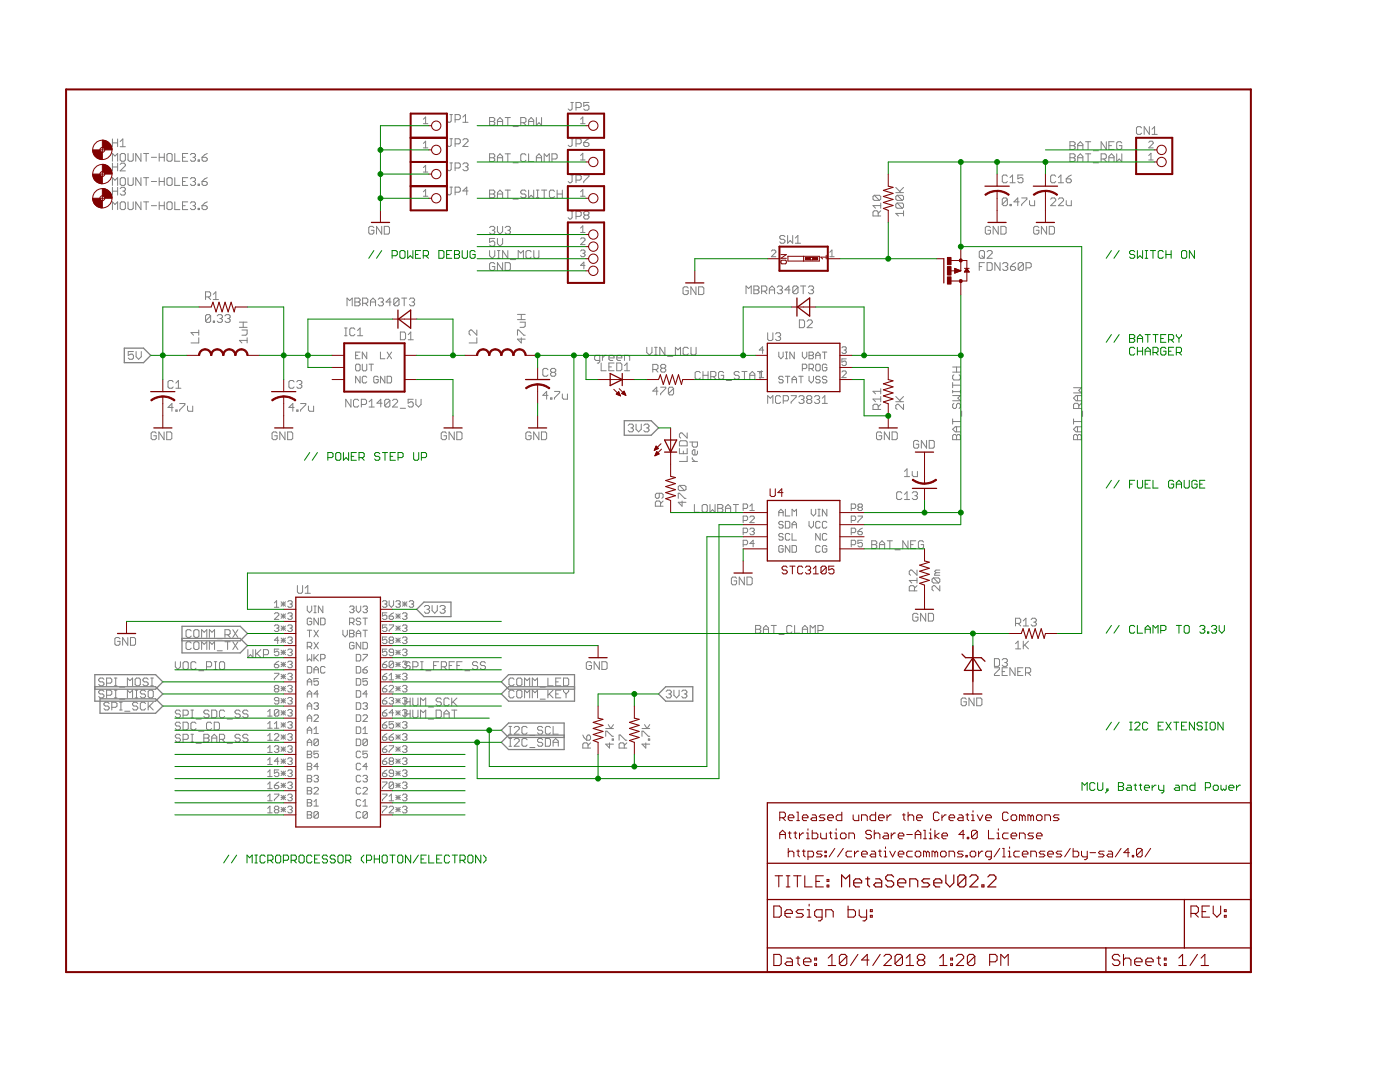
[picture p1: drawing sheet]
<svg xmlns="http://www.w3.org/2000/svg" width="279mm" height="216mm" viewBox="0 0 279 216" stroke-linecap="round" stroke-linejoin="round" font-family="sans-serif">
<g fill="none" stroke="#808080" stroke-width=".2">
<path d="M22.4 27.7v1.6M22.4 32.2v-1.6l.5 .5 .6-.5v1.6M22.4 32.6v1.5M22.4 37v-1.5l.5 .5 .6-.5v1.5M22.4 37.4v1.5M22.4 28.5h1.1M22.4 33.3h1.1M22.4 38.1h1.1M23.5 27.7v1.6M23.5 32.6v1.5M23.5 37.4v1.5M24 30.9l.3-.3h.5l.2 .3v1l-.2 .3h-.5l-.3-.3z"/>
<path d="M24 35.7l.3-.2h.5l.2 .2v1l-.2 .3h-.5l-.3-.3zM24 32.8l.3-.2h.5l.2 .2v.3l-1 1h1M24 37.6l.3-.2h.5l.2 .2v.3l-.2 .2M24 28.2l.5-.5v1.6M24 29.3h1M24.5 38.1h.3M24.8 38.1l.2 .3v.3l-.2 .2h-.5l-.3-.2M25.5 30.6v1.3l.3 .3h.5l.3-.3v-1.3M25.5 35.5v1.2l.3 .3h.5l.3-.3v-1.2M28.1 30.6v1.6l-1-1.6v1.6M28.1 35.5v1.5l-1-1.5v1.5M28.7 30.6h1"/>
<path d="M28.7 35.5h1M29.2 30.6v1.6M29.2 35.5v1.5M30.2 31.4h1M30.2 36.2h1M31.8 31.4h1M31.8 30.6v1.6M31.8 35.5v1.5M31.8 36.2h1M32.8 30.6v1.6M32.8 35.5v1.5M33.3 30.9l.3-.3h.5l.3 .3v1l-.3 .3h-.5l-.3-.3z"/>
<path d="M33.6 35.5h.5l.3 .2v1l-.3 .3h-.5l-.3-.3v-1zM34.9 30.6v1.6h1M34.9 35.5v1.5h1M36.4 31.4h.6M36.4 36.2h.6M37.5 30.6h-1.1v1.6h1.1M37.5 35.5h-1.1v1.5h1.1M38 30.9l.2-.3h.6l.2 .3v.2l-.2 .3M38 35.7l.2-.2h.6l.2 .2v.3l-.2 .2M38.5 31.4h.3M38.5 36.2h.3M38.8 31.4l.2 .2v.3l-.2 .3h-.6l-.2-.3"/>
<path d="M38.8 36.2l.2 .3v.2l-.2 .3h-.6l-.2-.3M39.5 31.9h.3v.3h-.3zM39.5 36.7h.3v.3h-.3zM40.3 31.4h.8l.3 .2v.3l-.3 .3h-.5l-.3-.3zM40.3 36.2h.8l.3 .3v.2l-.3 .3h-.5l-.3-.3zM41.4 30.6l-.6 .3-.5 .5M41.4 35.5l-.6 .2-.5 .5M84.5 29.5h.9M84.5 23.8l.4-.5v1.4M84.5 28.6l.4-.4v1.3M84.5 33.4l.4-.4v1.3M84.5 38.3l.4-.5v1.4"/>
<path d="M84.5 24.7h.9M84.5 34.3h.9M84.5 39.2h.9M89.8 32.5h.5M89.8 22.9h.5M89.8 27.7h.5M89.8 37.3h.5M90 27.7v1.3l-.2 .2h-.3l-.2-.2M90 32.5v1.3l-.2 .3h-.3l-.2-.3M90 22.9v1.3l-.2 .2h-.3l-.2-.2M90 37.3v1.3l-.2 .3h-.3l-.2-.3M90.8 33.5h.8l.3-.2v-.5l-.3-.3h-.8v1.6"/>
<path d="M90.8 23.9h.8l.3-.3v-.5l-.3-.2h-.8v1.5M90.8 28.7h.8l.3-.3v-.5l-.3-.2h-.8v1.5M90.8 38.4h.8l.3-.3v-.5l-.3-.3h-.8v1.6M92.4 32.8l.2-.3h.6l.2 .3v.2l-.2 .3M92.4 24.4h1M92.4 23.4l.5-.5v1.5M92.4 27.9l.2-.2h.6l.2 .2v.3l-1 1h1M92.9 33.3h.3M93.2 33.3l.2 .2v.3l-.2 .3h-.6l-.2-.3M93.4 38.1h-1l.8-.8v1.6M97.7 30.7h.8l.2 .2v.3l-.2 .3 .2 .2v.3l-.2 .2h-.8zM97.7 23.5h.8l.2 .2v.3l-.2 .2 .2 .3v.2l-.2 .3h-.8z"/>
<path d="M97.7 37.9h.8l.2 .3v.3l-.2 .2 .2 .3v.2l-.2 .3h-.8zM97.7 38.7h.8M97.7 31.5h.8M97.7 24.2h.8M99.3 25v-1l.5-.5 .5 .5v1M99.3 32.2v-1l.5-.5 .5 .5v1M99.3 39.5v-1l.5-.6 .5 .6v1M99.3 38.7h1M99.3 31.5h1M99.3 24.2h1M100.8 37.9h1.1M100.8 30.7h1.1"/>
<path d="M100.8 23.5h1.1M101.3 23.5v1.5M101.3 30.7v1.5M101.3 37.9v1.6M102.4 39.7h1M102.4 32.5h1M102.4 25.3h1M103.9 24.5h.8l.3-.3v-.5l-.3-.2h-.8v1.5M104.5 24.5l.5 .5M105 30.9l-.3-.2h-.5l-.3 .2v1.1l.3 .2h.5l.3-.2M105 38.2l-.3-.3h-.5l-.3 .3v.3l.3 .2h.5l.3 .3v.2l-.3 .3h-.5l-.3-.3M105.5 25v-1l.5-.5 .5 .5v1"/>
<path d="M105.5 37.9v1.6l.5-.5 .5 .5v-1.6M105.5 30.7v1.5h1M105.5 24.2h1M107 23.5v1.5l.6-.5 .5 .5v-1.5M107 32.2v-1l.6-.5 .5 .5v1M107 37.9h.6M107 39.5h.6M107 31.5h1.1M107.3 37.9v1.6M108.1 37.9h1M108.6 32.2v-1.5l.5 .5 .5-.5v1.5M108.6 37.9v1.6"/>
<path d="M110.2 31.7h.7l.3-.2v-.6l-.3-.2h-.7v1.5M110.7 38.2l-.3-.3h-.5l-.3 .3v1l.3 .3h.5l.3-.3M111.2 38.7h1M111.2 37.9v1.6M112.2 37.9v1.6M113.9 34.9h.5M113.9 27.7h.5M113.9 20.4h.5M114.2 20.4v1.3l-.3 .3h-.2l-.3-.3M114.2 34.9v1.3l-.3 .3h-.2l-.3-.3M114.2 27.7v1.3l-.3 .2h-.2l-.3-.2M115 35.9h.7l.3-.2v-.5l-.3-.3h-.7v1.6"/>
<path d="M115 28.7h.7l.3-.3v-.5l-.3-.2h-.7v1.5M115 21.5h.7l.3-.3v-.5l-.3-.3h-.7v1.6M115.9 31.9h.9M115.9 23.8l.4-.5v1.4M115.9 31l.4-.4v1.3M115.9 38.3l.4-.5v1.4M115.9 24.7h.9M115.9 39.2h.9M116.5 28.4h.8l.2 .3v.3l-.2 .2h-.5l-.3-.2zM116.5 34.9h1v.3l-1 1v.3M117.5 20.4h-1v.8l.8-.2 .2 .2v.5l-.2 .3h-.5l-.3-.3M117.5 27.7l-1 .7"/>
<path d="M174.5 39l-.3 .2v.5l.3 .3h1M174.5 39h1l.3 .2v.5l-.3 .3M174.5 39l1 1M178.8 38.4h1.5M178.8 37.4l1 1M179 39h1.1l.2 .2v.5l-.2 .3M179 39l-.2 .2v.5l.2 .3h1.1M179 39l1.1 1M180.3 37.4l-.7 .8M201 35.2l-.2-.3h-.5l-.3 .3v1l.3 .3h.5l.2-.3M201 39.8l-.2-.3h-.5l-.3 .3v1M201 39.8v1l-.2 .2h-.5l-.3-.2"/>
<path d="M201 39.8l-1 1M201.6 35.4l.5-.5v1.6M201.6 36.5h1M203.9 39.5h1v.3l-1 1v.2M204.2 34.9h-1.1v.8l.5-.3h.3l.3 .3v.5l-.3 .3h-.5l-.3-.3M209.7 39.8l.2-.3h.5l.3 .3v.2l-1 1h1M210.7 35.2l-.3-.3h-.5l-.2 .3v1l.2 .3h.5l.3-.3M211.2 39.8l.3-.3h.5l.3 .3v.2l-1.1 1h1.1M211.2 36.5h1.1M211.2 35.4l.5-.5v1.6M212.8 35.7h.8l.2 .2v.3l-.2 .3h-.6l-.2-.3zM213.5 28.3h.8l.3 .2v.3l-.3 .3 .3 .2v.3l-.3 .2h-.8z"/>
<path d="M213.5 30.7h.8l.3 .2v.3l-.3 .3 .3 .2v.3l-.3 .2h-.8zM213.5 31.5h.8M213.5 29.1h.8M213.8 34.9l-.5 .3-.5 .5M215.1 29.8v-1l.5-.5 .5 .5v1M215.1 31.5h1M215.1 32.2v-1l.5-.5 .5 .5v1M215.1 29.1h1M216.6 30.7h1.1M216.6 28.3h1.1M217.1 28.3v1.5M217.1 30.7v1.5"/>
<path d="M218.2 32.5h1M218.2 30.1h1M219.8 31.7h.7l.3-.2v-.6l-.3-.2h-.7v1.5M220.3 31.7l.5 .5M220.8 28.3v1.5l-1-1.5v1.5M221.3 31.5h1M221.3 32.2v-1l.5-.5 .5 .5v1M221.3 29.1h.5M222.3 28.3h-1v1.5h1M222.9 30.7v1.5l.5-.5 .5 .5v-1.5M223.9 28.5l-.3-.2h-.5l-.2 .2v1.1l.2 .2h.5l.3-.2v-.5h-.5M227.8 25.5l-.2-.2h-.5l-.3 .2v1.1l.3 .2h.5l.2-.2"/>
<path d="M229.3 31.9h.8M229.3 28.4l.2-.2h.4l.2 .2v.2l-.8 .9h.8M229.3 31l.4-.4v1.3M229.4 25.3v1.5l-1.1-1.5v1.5M229.9 26.8h1M229.9 25.8l.5-.5v1.5M22.4 41.8v-1.5l.5 .5 .6-.5v1.5M24 40.5l.3-.2h.5l.2 .2v1.1l-.2 .2h-.5l-.3-.2zM25.5 40.3v1.3l.3 .2h.5l.3-.2v-1.3M28.1 40.3v1.5l-1-1.5v1.5M28.7 40.3h1M29.2 40.3v1.5"/>
<path d="M30.2 41h1M31.8 41h1M31.8 40.3v1.5M32.8 40.3v1.5M33.6 40.3h.5l.3 .2v1.1l-.3 .2h-.5l-.3-.2v-1.1zM34.9 40.3v1.5h1M36.4 41h.6M37.5 40.3h-1.1v1.5h1.1M38 40.5l.2-.2h.6l.2 .2v.3l-.2 .2M38.5 41h.3M38.8 41l.2 .3v.3l-.2 .2h-.6l-.2-.2M39.5 41.6h.3v.2h-.3z"/>
<path d="M40.3 41h.8l.3 .3v.3l-.3 .2h-.5l-.3-.2zM41 59.2h.8l.2-.2v-.5l-.2-.3h-.8v1.6M41.4 40.3l-.6 .2-.5 .5M41.5 59.2l.5 .6M42.6 58.7l.5-.5v1.6M42.6 59.8h1M70.8 59.5h.8l.3 .2v.3l-.3 .3 .3 .2v.3l-.3 .2h-.8zM74.6 45.4l-.2-.2h-.5l-.3 .2v1.1l.3 .2h.5l.2-.2v-.5h-.5M75.5 59.7l.2-.2h.6l.2 .2v.3l-.2 .3M76.2 45.2v1.5l-1.1-1.5v1.5M76.7 45.2h.8l.2 .2v1.1l-.2 .2h-.8zM79.6 59.7l-.2-.2h-.6l-.2 .2v1.1"/>
<path d="M79.6 59.7v1.1l-.2 .2h-.6l-.2-.2M79.6 59.7l-1 1.1M80.2 59.5h1M80.7 59.5v1.5M81.7 59.7l.3-.2h.5l.2 .2v.3l-.2 .3M97.7 45.4l.3-.2h.5l.2 .2v.3l-.2 .3M97.7 50v1l.5 .5 .5-.5v-1M98.2 46h.3M98.5 46l.2 .2v.3l-.2 .2h-.5l-.3-.2M98.7 52.7l-.2-.3h-.5l-.3 .3v1l.3 .3h.5l.2-.3v-.5h-.5M98.7 47.6h-1v.8l.5-.3h.3l.2 .3v.5l-.2 .2h-.5l-.3-.2M99.3 45.2v1l.5 .5 .5-.5v-1"/>
<path d="M99.3 50h.5M99.3 51.5h.5M99.3 47.6v1l.5 .5 .5-.5v-1M99.5 50v1.5M100.3 52.4v1.6l-1-1.6v1.6M100.8 52.4h.8l.3 .3v1l-.3 .3h-.8zM100.8 45.4l.3-.2h.5l.3 .2v.3l-.3 .3M101.3 46h.3M101.3 50v1.5l-1-1.5v1.5M101.6 46l.3 .2v.3l-.3 .2h-.5l-.3-.2M101.9 51.8h1M103.4 51.5v-1.5l.5 .5 .6-.5v1.5"/>
<path d="M106 50.2l-.3-.2h-.5l-.2 .2v1.1l.2 .2h.5l.3-.2M106.5 50v1.3l.3 .2h.5l.2-.2v-1.3M113.9 42.2h.5M114.2 42.2v1.2l-.3 .3h-.2l-.3-.3M115 43.2h.7l.3-.3v-.5l-.3-.2h-.7v1.5M115.9 50.1l.2-.2h.4l.3 .2v.2l-.3 .2M115.9 45.5l.4-.4v1.3M115.9 46.4h.9M115.9 47.7l.2-.2h.4l.3 .2v.2l-.9 .9h.9M116.3 50.5h.2M116.5 50.5l.3 .3-.3 .4h-.4l-.2-.2M116.8 42.9l-.3 .3v.2l.3 .3h.5l.2-.3v-.2l-.2-.3"/>
<path d="M116.8 42.9l-.3-.2v-.3l.3-.2h.5l.2 .2v.3l-.2 .2M116.8 53h-.9l.6-.7v1.3M116.8 42.9h.5M137.4 57.5l-.3-.3h-.5l-.3 .3v1l.3 .3h.5l.3-.3v-.5h-.6M138.9 57.2v1.6l-1-1.6v1.6M139.4 57.2h.8l.3 .3v1l-.3 .3h-.8zM148.9 58.6v-1.5l.5 .5 .5-.5v1.5M150.5 57.1h.7l.3 .2v.3l-.3 .2 .3 .3v.3l-.3 .2h-.7zM150.5 57.8h.7M152 58.1h.8l.2-.3v-.5l-.2-.2h-.8v1.5M152.5 58.1l.5 .5M153.5 57.8h1.1"/>
<path d="M153.5 58.6v-1l.6-.5 .5 .5v1M153.9 50.1l.3-.2h.4l.2 .2v.2l-.9 .9h.9M155.1 57.3l.3-.2h.5l.2 .2v.3l-.2 .2M155.6 57.8h.3M155.9 57.8l.2 .3v.3l-.2 .2h-.5l-.3-.2M156.7 47.2l-.3-.2h-.5l-.3 .2v.3l.3 .3h.5l.3 .2v.3l-.3 .2h-.5l-.3-.2M157.2 47v1.5l.5-.5 .5 .5v-1.5M157.7 57.8h-1l.7-.7v1.5M158.7 47.5l.5-.5v1.5M158.7 48.5h1.1M159.3 57.3l-.3-.2h-.5l-.3 .2v1.1M159.3 57.3v1.1l-.3 .2h-.5l-.3-.2"/>
<path d="M159.3 57.3l-1.1 1.1M159.8 57.1h1M160.3 57.1v1.5M161.3 57.3l.3-.2h.5l.3 .2v.3l-.3 .2M161.8 57.8h.3M162.1 57.8l.3 .3v.3l-.3 .2h-.5l-.3-.2M165.6 51.2h.9M165.6 50.3l.4-.4v1.3M175.3 43.1v-.8l-.3-.2h-.5l-.3 .2v.8h1.6M175.8 40.5v1.1M175.8 42.1l-.5 .5M175.8 41h-1.6l.5 .6"/>
<path d="M179 40.5h1.1l.2 .3v.5l-.2 .3M179 40.5l-.2 .3v.5l.2 .3h1.1M179 40.5l1.1 1.1M180.3 42.1v1M180.3 42.6h-1.5l.5 .5M195.4 53.2h.5M195.7 50h.5l.3 .2v1.1l-.3 .2h-.5l-.3-.2v-1.1zM195.9 51l.6 .5M196.5 52.4h-1.1v1.6M197 52.4h.8l.2 .3v1l-.2 .3h-.8zM197 50.2l.3-.2h.5l.2 .2v.3l-1 1h1M197.7 45.4l-.3-.2h-.5l-.3 .2v1.1l.3 .2h.5l.3-.2v-.5h-.6"/>
<path d="M199.2 45.2v1.5l-1-1.5v1.5M199.6 52.4v1.6l-1.1-1.6v1.6M199.7 45.2h.8l.3 .2v1.1l-.3 .2h-.8zM200.1 52.7l.3-.3h.5l.2 .3v.2l-.2 .3M200.6 53.2h.3M200.9 53.2l.2 .2v.3l-.2 .3h-.5l-.3-.3M201.6 40.8h.2v.2h-.2zM201.7 53.2h.7l.3 .2v.3l-.3 .3h-.5l-.2-.3zM202.7 52.4l-.5 .3-.5 .5M203.4 40.3h-1l.7-.8v1.5M204.2 52.7l-.2-.3h-.5l-.3 .3v1M204.2 52.7v1l-.2 .3h-.5l-.3-.3"/>
<path d="M204.2 52.7l-1 1M204.8 53.4h.7l.3-.2v-.5l-.3-.3h-.7v1.6M205.5 40v.8l.2 .2h.8v-1M207.3 45.4l-.2-.2h-.6l-.2 .2v1.1l.2 .2h.6l.2-.2v-.5h-.5M208.9 45.2v1.5l-1.1-1.5v1.5M209.4 45.2h.8l.2 .2v1.1l-.2 .2h-.8zM212.8 40v.8l.2 .2h.8v-1M26.6 70.1h-1v.8l.5-.2h.3l.2 .2v.5l-.2 .3h-.5l-.3-.3M27.2 70.1v1.1l.5 .5 .5-.5v-1.1M34.6 76.2l-.3-.3h-.5l-.3 .3v1l.3 .3h.5l.3-.3M35.1 77.5h1M35.1 76.5l.5-.6v1.6"/>
<path d="M39.7 67.4v1h-1.6M39.7 65.8v1.1M39.7 66.4h-1.6l.5 .5M42 63l-.2-.2h-.5l-.3 .2v1.1M42 63v1.1l-.2 .2h-.5l-.3-.2M42 63l-1 1.1M42.6 64.1h.2v.2h-.2zM43.3 63l.3-.2h.5l.3 .2v.3l-.3 .3M43.9 63.6h.2M44.1 63.6l.3 .2v.3l-.3 .2h-.5l-.3-.2M44.9 63l.2-.2h.6l.2 .2v.3l-.2 .3M45.4 63.6h.3"/>
<path d="M45.7 63.6l.2 .2v.3l-.2 .2h-.6l-.2-.2M47.8 65.3h1.5M47.8 64.3h1.5M48.3 65.8h1v.8l-.2 .3h-.8M48.5 64.3v1M49.3 67.9h-1.5l.5 .5M49.3 67.4v1M58.7 76.2l-.3-.3h-.5l-.2 .3v1l.2 .3h.5l.3-.3M59.2 76.2l.3-.3h.5l.2 .3v.3l-.2 .2M59.7 76.7h.3M60 76.7l.2 .3v.2l-.2 .3h-.5l-.3-.3M68.8 67h.5"/>
<path d="M68.8 65.4h.5M69 65.4v1.6M69.3 61v-1.5l.5 .5 .5-.5v1.5M70 79.7v1.5l-1-1.5v1.5M70.8 65.7l-.2-.3h-.5l-.3 .3v1l.3 .3h.5l.2-.3M70.8 60.3h.8M71 70.9h.4M71 72.9l.2-.2h.4l.3 .2v.9l-.3 .2h-.4l-.2-.2zM71.4 66l.5-.6v1.6M71.4 67h1M71.6 79.9l-.3-.2h-.5l-.3 .2v1.1l.3 .2h.5l.3-.2M71.9 75.1v1.3l-.9-1.3v1.3"/>
<path d="M71.9 70.3h-.9v1.3h.9M72.3 72.7v1.1l.2 .2h.5l.2-.2v-1.1M72.4 60.5h.8l.2-.2v-.6l-.2-.2h-.8v1.5M72.9 60.5l.5 .5M73.2 75.3l-.2-.2h-.5l-.2 .2v.9l.2 .2h.5l.2-.2M73.2 70.3v1.3l-.9-1.3v1.3M73.6 72.7h.9M73.9 60.3h1.1M73.9 61v-1l.5-.5 .6 .5v1M74.1 72.7v1.3M75.5 75.3l-.3-.2h-.4l-.2 .2v.9l.2 .2h.4l.3-.2v-.5h-.5M75.9 70.3v1.3h.9"/>
<path d="M76 60.3h.3M76.3 60.3l.2 .2v.3l-.2 .2h-.6l-.2-.2M76.8 75.1v1.3l-.9-1.3v1.3M77.3 70.3l.8 1.3M77.3 75.1h.6l.2 .2v.9l-.2 .2h-.6zM77.8 79.9l-.2-.2h-.6l-.2 .2v1.1M77.8 79.9v1.1l-.2 .2h-.6l-.2-.2M77.8 79.9l-1 1.1M78.1 60.3h-1.1l.8-.8v1.5M78.1 70.3l-.8 1.3M78.3 79.9l.3-.2h.5l.3 .2v.3l-1.1 1h1.1M79.9 66.3h.8l.2 .2v1l-.2 .3h-.8z"/>
<path d="M81.5 67.8h1M81.5 66.8l.5-.5v1.5M82.2 60.3h.3M82.5 79.7h-1.1v.8l.6-.3h.2l.3 .3v.5l-.3 .2h-.5l-.3-.2M82.5 60.3l.2 .2v.3l-.2 .2h-.5l-.3-.2M83 79.7v1l.5 .5 .5-.5v-1M95.2 65.8v1.1l-1.1-1.1h-.2l-.3 .3v.5l.3 .3M95.2 67.4v1h-1.6M103.3 66.9v-1.1h.2l1 1.1h.3M103.3 63.8h1.5M103.3 62.7h1.5M103.8 64.3h1v.8l-.3 .2h-.7"/>
<path d="M104 67.4v1l-.7-.7h1.5M104 62.7v1.1M109.4 73.8l-.3-.3h-.5l-.3 .3v1l.3 .3h.5l.3-.3M109.4 78.9h-1.1l.8-.8v1.6M109.9 79.4h.3v.3h-.3zM110.2 74.3l-.3-.3v-.2l.3-.3h.5l.2 .3v.2l-.2 .3M110.2 74.3l-.3 .2v.3l.3 .3h.5l.2-.3v-.3l-.2-.2M110.2 74.3h.5M110.7 78.1h1v.3l-1 1v.3M112.2 78.6v.8l.3 .3h.7v-1.1M119.7 71.9h-.8l-.2-.2v-.5l.2-.3h.8v1.3l-.3 .3h-.2M120 72.4v1.6h1"/>
<path d="M120.2 70.9v1M121 70.9h-.3l-.5 .5M121.5 71.4h1.1v-.2l-.3-.3h-.5l-.3 .3v.5l.3 .2h.5M121.5 73.2h.5M122.6 72.4h-1.1v1.6h1.1M123.1 72.4h.7l.3 .3v1l-.3 .3h-.7zM123.1 71.4h1v-.2l-.3-.3h-.5l-.2 .3v.5l.2 .2h.5M124.6 71.9v-1h.8l.3 .3v.7M124.6 74h1.1M124.6 73l.5-.6v1.6M129.1 69.3v1l.5 .5 .5-.5v-1M130.3 73.7h.8l.2-.2v-.5l-.2-.3h-.8v1.6"/>
<path d="M130.6 70.8h.5M130.6 69.3h.5M130.8 73.7l.5 .6M130.9 69.3v1.5M131.3 78h-1l.8-.7v1.5M131.8 77.3h1.1v.2l-1.1 1v.3M132.1 73.5l-.3-.3v-.2l.3-.3h.5l.3 .3v.2l-.3 .3M132.1 73.5l-.3 .2v.3l.3 .3h.5l.3-.3v-.3l-.3-.2M132.1 73.5h.5M132.7 69.3v1.5l-1-1.5v1.5M133.2 71.1h1.1M134.4 77.5l-.2-.2h-.6l-.2 .2v1"/>
<path d="M134.4 77.5v1l-.2 .3h-.6l-.2-.3M134.4 77.5l-1 1M134.8 70.8v-1.5l.5 .5 .5-.5v1.5M137.4 69.6l-.3-.3h-.5l-.3 .3v1l.3 .2h.5l.3-.2M137.9 69.3v1.3l.3 .2h.5l.2-.2v-1.3M139.8 74.4l-.3-.3h-.5l-.3 .3v1l.3 .3h.5l.3-.3M140.3 74.1v1.6M140.3 74.9h1M141.3 74.1v1.6M141.8 75.2h.8l.3-.3v-.5l-.3-.3h-.8v1.6M142.4 75.2l.5 .5M144.4 74.4l-.2-.3h-.5l-.3 .3v1l.3 .3h.5l.2-.3v-.5h-.5"/>
<path d="M144.9 75.9h1.1M147.5 74.4l-.2-.3h-.5l-.3 .3v.2l.3 .3h.5l.2 .3v.2l-.2 .3h-.5l-.3-.3M148.1 74.1h1M148.6 74.1v1.6M149.6 74.9h1M149.6 75.7v-1.1l.5-.5 .5 .5v1.1M151.2 74.1h1M151.5 74.5l.5-.5v1.4M151.5 75.4h.9M151.7 74.1v1.6M152.4 69.8h-.9l.7-.6v1.3M153.2 66.4v1.3l.3 .2h.5l.2-.2v-1.3"/>
<path d="M154.8 66.7l.2-.3h.5l.3 .3v.2l-.3 .3M155.3 67.2h.2M155.4 70.3v.8l.5 .5 .4-.5v-.8M155.5 67.2l.3 .2v.3l-.3 .2h-.5l-.2-.2M155.8 79.2l-.3-.2h-.5l-.2 .2v1l.2 .3h.5l.3-.3M156.3 75.3l-.2-.2h-.5l-.2 .2v.2l.2 .2h.5l.2 .3-.2 .4h-.5l-.2-.2M156.3 80h.8l.3-.3v-.5l-.3-.2h-.8v1.5M156.7 71.6h.5M156.7 75.1h.9M156.7 70.3h.5M157 70.3v1.3M157.2 75.1v1.3"/>
<path d="M157.9 79h1v.2l-1 1v.3M158.1 75.7h.9M158.1 76.4v-.9l.4-.4 .5 .4v.9M158.5 70.3v1.3l-.9-1.3v1.3M159.4 75.1h.9M159.4 79.2l.3-.2h.5l.3 .2v.3l-.3 .2M159.5 63.8h.8l.3 .3v1l-.3 .3h-.8zM159.9 75.1v1.3M159.9 79.7h.3M160.1 70.3v.8l.5 .5 .4-.5v-.8M160.1 73.6h.7l.2-.3v-.4l-.2-.2h-.7v1.3M160.2 79.7l.3 .3v.2l-.3 .3h-.5l-.3-.3"/>
<path d="M161.1 64.1l.3-.3h.5l.2 .3v.3l-1 1h1M161.2 79.7l-.2 .3v.2l.2 .3h.6l.2-.3v-.2l-.2-.3M161.2 79.7l-.2-.2v-.3l.2-.2h.6l.2 .2v.3l-.2 .2M161.2 79.7h.6M161.5 70.9h.6M161.5 70.3h.6l.2 .2v.2l-.2 .2 .2 .5-.2 .2h-.6zM161.5 73.6h.6l.2-.3v-.4l-.2-.2h-.6v1.3M161.5 75.1v.9l.4 .4 .4-.4v-.9M161.9 73.6l.4 .4M162.5 79.2l.3-.2h.5l.3 .2v.3l-.3 .2M162.8 70.9h.9M162.8 71.6v-.9l.4-.4 .5 .4v.9"/>
<path d="M163 72.7h.4l.3 .2v.9l-.3 .2h-.4l-.2-.2v-.9zM163 79.7h.3M163.3 79.7l.3 .3v.2l-.3 .3h-.5l-.3-.3M163.7 75.3l-.3-.2h-.4l-.2 .2v.2l.2 .2h.4l.3 .3-.3 .4h-.4l-.2-.2M164.1 79.5l.5-.5v1.5M164.1 70.3h.9M164.6 70.3v1.3M165 75.3l-.2-.2h-.5l-.2 .2v.2l.2 .2h.5l.2 .3-.2 .4h-.5l-.2-.2M165 72.9l-.2-.2h-.5l-.2 .2v.9l.2 .2h.5l.2-.2v-.5h-.4M168 74.2l.2-.2h.5l.2 .2v.3l-.9 .9h.9M168 69.4l.2-.2h.5l.2 .2v.2l-.2 .2M168.4 69.8h.3"/>
<path d="M168.7 69.8l.2 .3-.2 .4h-.5l-.2-.2M168.9 71.6h-.9v.7l.7-.2 .2 .2v.4l-.2 .2h-.5l-.2-.2M175.8 79.6h-1.6l.5 .6M175.8 78.1h-1.6l.5 .5M175.8 77.6v1M175.8 79.1v1.1M178.8 79.1l1 1.1M180.3 79.1l-.7 .8M190.1 78.9h1.6l-.5 .5 .5 .6h-1.6M190.1 74.3h1.6M190.1 76.3v1.1M190.1 77.9v.5"/>
<path d="M190.1 78.1h1.6M190.1 76.9h1.6M190.1 73.2h1.6M190.4 74.8l-.3 .2v.5l.3 .3h1l.3-.3v-.5l-.3-.2M190.9 73.2v1.1M191.7 77.9v.5M214.2 77.4h1.6l-.5 .5 .5 .5h-1.6M215 78.9v1.1M215.8 78.9h-1l-.6 .5 .6 .6h1M31.2 86.4l-.3-.2h-.5l-.2 .2v1.1l.2 .2h.5l.3-.2v-.5h-.5M32.7 86.2v1.5l-1-1.5v1.5M33.3 86.2h.7l.3 .2v1.1l-.3 .2h-.7z"/>
<path d="M34.6 81.3h-1.1l.8-.8v1.6M35.1 81.8h.2v.3h-.2zM35.9 80.5h1v.3l-1 1v.3M37.4 81v.8l.3 .3h.8v-1.1M55.3 86.4l-.2-.2h-.6l-.2 .2v1.1l.2 .2h.6l.2-.2v-.5h-.5M56.9 86.2v1.5l-1.1-1.5v1.5M57.4 86.2h.8l.2 .2v1.1l-.2 .2h-.8zM58.7 81.3h-1l.7-.8v1.6M59.2 81.8h.3v.3h-.3zM60 80.5h1v.3l-1 1v.3M61.6 81v.8l.2 .3h.8v-1.1M72.1 80.7h.8l.3-.2v-.6l-.3-.2h-.8v1.5"/>
<path d="M73.7 81.2h1M73.7 80.2l.5-.5v1.5M76.3 80.5h-1.1l.8-.8v1.5M79.9 81.5h1M89.1 86.4l-.3-.2h-.5l-.2 .2v1.1l.2 .2h.5l.3-.2v-.5h-.5M90.7 86.2v1.5l-1.1-1.5v1.5M91.2 86.2h.7l.3 .2v1.1l-.3 .2h-.7zM106 86.4l-.3-.2h-.5l-.3 .2v1.1l.3 .2h.5l.3-.2v-.5h-.5M107.5 86.2v1.5l-1-1.5v1.5M108.1 86.2h.7l.3 .2v1.1l-.3 .2h-.7zM125.4 84.9l.2-.3h.6l.2 .3v.2l-.2 .3M125.9 85.4h.3"/>
<path d="M126.2 85.4l.2 .3v.2l-.2 .3h-.6l-.2-.3M126.9 84.6v1.1l.5 .5 .6-.5v-1.1M128.5 84.9l.3-.3h.5l.2 .3v.2l-.2 .3M129 85.4h.3M129.3 85.4l.2 .3v.2l-.2 .3h-.5l-.3-.3M131.6 98.4v.8l-.3 .2h-.3l-.2-.2v-.5l.2-.3h1.1l.2 .3v.5l-.2 .2M132.3 100l-.5 .5M135.4 99.4v-1h.2l1 1h.3M135.6 88.2l.2-.3h1.1l.2 .3v.8h-1.5zM135.6 89.5v1h1.5v-1M135.6 96.9l-.2 .2v.5l.2 .3h1M135.6 96.9h1l.3 .2v.5l-.3 .3"/>
<path d="M135.6 96.9l1 1M136.1 100v1l-.7-.8h1.5M136.4 90v.5M137.1 91v1.1h-1.5M137.1 86.4v1l-1-1h-.3l-.2 .2v.6l.2 .2M137.6 88.2h1.6v.8l-.3 .2h-.5l-.2-.2v-.8M138.2 92.1h1M138.2 91.3v.3l.5 .5M139.2 90v.5l-.3 .3h-.5l-.2-.3v-.5l.2-.3h.3v1.1M153.2 80.5v-1.5l.5 .5 .5-.5v1.5M164.1 80.5h1M175.3 81.7v-.8l-.3-.2h-.5l-.3 .2v.8h1.6"/>
<path d="M175.8 80.7l-.5 .5M176 86.4l-.3-.2h-.5l-.3 .2v1.1l.3 .2h.5l.3-.2v-.5h-.6M177.5 86.2v1.5l-1-1.5v1.5M178 86.2h.8l.3 .2v1.1l-.3 .2h-.8zM178.8 80.2h1.5M180 98.4l-.3-.3h-.5l-.3 .3v1l.3 .3h.5l.3-.3M180.3 80.7v1l-1-1h-.3l-.2 .2v.5l.2 .3M180.5 94.1l.5-.5v1.5M180.5 98.7l.5-.6v1.6M180.5 95.1h1M180.5 99.7h1M182.1 94.1v.7l.2 .3h.8v-1"/>
<path d="M182.1 98.4l.2-.3h.5l.3 .3v.3l-.3 .2M182.6 98.9h.2M182.8 98.9l.3 .3v.2l-.3 .3h-.5l-.2-.3M183.3 88.1l-.2-.2h-.5l-.3 .2v1.1l.3 .2h.5l.2-.2v-.6h-.5M184.9 87.9v1.5l-1-1.5v1.5M185.4 87.9h.8l.3 .2v1.1l-.3 .2h-.8zM190.1 87l.3-.3h.2l.3 .3 .3-.3h.2l.3 .3v.7h-1.6zM190.1 83.6v1M190.1 84.1h1.6M190.4 80.5l-.3 .3v.5l.3 .2h.2l.3-.2v-.5l.3-.3h.2l.3 .3v.5l-.3 .2M190.9 85.2v1M190.9 87v.7"/>
<path d="M191.7 85.2h-1.1l-.5 .5 .5 .5h1.1M191.9 82v1.1M214.2 87l.3-.3h.3l.2 .3 .3-.3h.2l.3 .3v.7h-1.6zM214.2 84.1h1.6M214.2 83.6v1M215 85.2v1M215 87v.7M215.3 81.5v-.7l-.3-.3h-.5l-.3 .3v.7h1.6M215.8 85.2h-1l-.6 .5 .6 .5h1M215.8 80.5l-.5 .5M216 82v1.1M59.4 116.8v1.3l.2 .3h.5l.3-.3v-1.3"/>
<path d="M60.9 118.4h1M60.9 117.3l.5-.5v1.6M77.7 119.9v.8l.4 .5 .4-.5v-.8M131.8 101v-.8l-.2-.2h-.6l-.2 .2v.8h1.5M138.6 100.7v1.5h1M140.1 100.9l.3-.2h.5l.3 .2v1.1l-.3 .2h-.5l-.3-.2zM141.7 100.7v1.5l.5-.5 .5 .5v-1.5M143.2 101.4h.8M143.2 100.7h.8l.3 .2v.3l-.3 .2 .3 .3v.3l-.3 .2h-.8zM144.8 101.4h1M144.8 102.2v-1l.5-.5 .5 .5v1M146.3 100.7h1.1"/>
<path d="M146.9 100.7v1.5M147 115.4l-.3-.3h-.5l-.2 .3v1l.2 .3h.5l.3-.3v-.5h-.5M148.3 108.7h.7l.2-.2v-.5l-.2-.2h-.7v1.3M148.3 103.9h.7l.2-.3v-.4l-.2-.2h-.7v1.3M148.3 101.5h.7l.2-.3v-.4l-.2-.2h-.7v1.3M148.3 106.3h.7l.2-.3v-.4l-.2-.2h-.7v1.3M148.5 115.1v1.6l-1-1.6v1.6M149.1 115.1h.8l.2 .3v1l-.2 .3h-.8zM149.6 103.2l.3-.2h.4l.2 .2v.2l-.9 .9h.9M149.6 101l.5-.4v1.3M149.6 101.9h.9M149.6 105.6l.3-.2h.4l.2 .2v.2l-.2 .2"/>
<path d="M150.1 106h.2M150.3 106l.2 .3v.2l-.2 .2h-.4l-.3-.2M150.5 108.5h-.9l.7-.7v1.3M155.4 103v-.9l.5-.5 .4 .5v.9M155.4 102.3h.9M156.3 104.2l-.2-.2h-.5l-.2 .2v.3l.2 .2h.5l.2 .2-.2 .5h-.5l-.2-.3M156.3 106.7l-.2-.3h-.5l-.2 .3v.2l.2 .2h.5l.2 .2-.2 .5h-.5l-.2-.3M156.3 109.1l-.2-.2h-.5l-.2 .2v.9l.2 .2h.5l.2-.2v-.5h-.4M156.7 104h.7l.2 .2v.9l-.2 .3h-.7zM156.7 101.6v1.4h.9M157.6 108.9v1.3l-.9-1.3v1.3M157.6 106.7l-.2-.3h-.4l-.3 .3v.8l.3 .3h.4l.2-.3"/>
<path d="M158.1 103v-1.4l.4 .5 .5-.5v1.4M158.1 105.4v-.9l.4-.5 .5 .5v.9M158.1 106.4v1.4h.9M158.1 108.9h.6l.3 .2v.9l-.3 .2h-.6zM158.1 104.7h.9M161.5 104v.9l.4 .5 .4-.5v-.9M161.9 101.6v.9l.4 .5 .5-.5v-.9M163.2 103h.5M163.2 101.6h.5M163.4 101.6v1.4M163.7 104.2l-.3-.2h-.4l-.2 .2v.9l.2 .3h.4l.3-.3M163.7 106.4v1.4l-.9-1.4v1.4"/>
<path d="M163.7 109.1l-.3-.2h-.4l-.2 .2v.9l.2 .2h.4l.3-.2M165 106.7l-.2-.3h-.5l-.2 .3v.8l.2 .3h.5l.2-.3M165 101.6v1.4l-.9-1.4v1.4M165 104.2l-.2-.2h-.5l-.2 .2v.9l.2 .3h.5l.2-.3M165 109.1l-.2-.2h-.5l-.2 .2v.9l.2 .2h.5l.2-.2v-.5h-.4M169.9 103.9h.7l.2-.3v-.4l-.2-.2h-.7v1.3M169.9 101.5h.7l.2-.3v-.4l-.2-.2h-.7v1.3M169.9 106.3h.7l.2-.3v-.4l-.2-.2h-.7v1.3M169.9 108.7h.7l.2-.2v-.5l-.2-.2h-.7v1.3M171.2 103h.9v.2l-.9 .9v.2M171.2 106h.7l.2 .5-.2 .2h-.5l-.2-.2zM171.4 101.2l-.2-.2v-.2l.2-.2h.5l.2 .2v.2l-.2 .2"/>
<path d="M171.4 101.2l-.2 .3v.2l.2 .2h.5l.2-.2-.2-.5M171.4 101.2h.5M172.1 107.8h-.9v.7l.5-.3h.2l.2 .3v.4l-.2 .2h-.5l-.2-.2M172.1 105.4l-.9 .6M174 108.7h.7M174 107.9h.7l.3 .3v.2l-.3 .3 .3 .2v.3l-.3 .3h-.7zM175.5 108.7h1.1M175.5 109.5v-1.1l.5-.5 .6 .5v1.1M177.1 107.9h1M177.6 107.9v1.6M178.6 109.7h1.1M181.2 107.9v1.6l-1-1.6v1.6"/>
<path d="M181.7 108.7h.5M182.5 117.9v-.8l-.3-.2h-.5l-.2 .2v.8h1.5M182.8 107.9h-1.1v1.6h1.1M183 113.7v1.1l-1-1.1h-.3l-.2 .3v.5l.2 .3M183 116.9l-.5 .5M183 115.8h-1.5l.5 .5M183 115.3v1M184.3 108.2l-.2-.3h-.5l-.3 .3v1l.3 .3h.5l.2-.3v-.5h-.5M186.3 115.3h1l.3 .3v.5l-.3 .2M186.3 115.3l-.3 .3v.5l.3 .2h1M186.3 115.3l1 1M186.8 114.3l-.3 .2v.3h1.1"/>
<path d="M186.8 114.3h.8M187.6 116.9v1l-1.1-1h-.2l-.3 .2v.5l.3 .3M187.6 113.7h-.8l-.3 .3 .3 .3M20.7 135.6l-.2-.3h-.5l-.3 .3v.2l.3 .3h.5l.2 .2v.3l-.2 .2h-.5l-.3-.2M20.7 138l-.2-.3h-.5l-.3 .3v.2l.3 .3h.5l.2 .2v.3l-.2 .3h-.5l-.3-.3M21.3 138.7h.7l.3-.2v-.5l-.3-.3h-.7v1.6M21.3 136.3h.7l.3-.2v-.5l-.3-.3h-.7v1.5M22.8 137.7h.5M22.8 139.3h.5M22.8 135.3h.5M22.8 136.8h.5M23.1 135.3v1.5"/>
<path d="M23.1 137.7v1.6M23.9 139.5h1M23.9 137.1h1M23.9 127.5l-.2-.3h-.5l-.3 .3v1l.3 .3h.5l.2-.3v-.5h-.5M25.4 136.8v-1.5l.5 .5 .6-.5v1.5M25.4 139.3v-1.6l.5 .5 .6-.5v1.6M25.5 127.2v1.6l-1-1.6v1.6M26 127.2h.8l.3 .3v1l-.3 .3h-.8zM27 137.7h.5M27 139.3h.5M27 135.6l.2-.3h.5l.3 .3v1l-.3 .2h-.5l-.2-.2zM27.2 137.7v1.6"/>
<path d="M29 138l-.2-.3h-.5l-.3 .3v.2l.3 .3h.5l.2 .2v.3l-.2 .3h-.5l-.3-.3M29.6 135.6l-.3-.3h-.5l-.3 .3v.2l.3 .3h.5l.3 .2v.3l-.3 .2h-.5l-.3-.2M29.8 137.7h.5l.3 .3v1l-.3 .3h-.5l-.2-.3v-1zM30.1 135.3h.5M30.1 136.8h.5M30.3 135.3v1.5M35 132v1.1l.5 .5 .5-.5v-1.1M36.5 132.3l.3-.3h.5l.3 .3v1l-.3 .3h-.5l-.3-.3zM38.2 128.3l-.3-.2h-.5l-.3 .2v1l.3 .3h.5l.3-.3M38.2 125.9l-.3-.3h-.5l-.3 .3v1l.3 .3h.5l.3-.3M38.7 128.3l.2-.2h.6l.2 .2v1l-.2 .3h-.6l-.2-.3zM38.7 125.9l.2-.3h.6l.2 .3v1l-.2 .3h-.6l-.2-.3z"/>
<path d="M39.1 132.3l-.2-.3h-.5l-.3 .3v1l.3 .3h.5l.2-.3M39.6 133.8h1.1M40.2 127.2v-1.6l.5 .6 .6-.6v1.6M40.2 129.6v-1.5l.5 .5 .6-.5v1.5M41.2 133.1h.8l.2-.3v-.5l-.2-.3h-.8v1.6M41.8 127.2v-1.6l.5 .6 .5-.6v1.6M41.8 129.6v-1.5l.5 .5 .5-.5v1.5M42.8 132h.5M42.8 133.6h.5M43 132v1.6M43.3 129.9h1.1M43.3 127.4h1.1"/>
<path d="M43.8 132.3l.2-.3h.6l.2 .3v1l-.2 .3h-.6l-.2-.3zM44.9 126.7h.8l.2-.3v-.5l-.2-.3h-.8v1.6M44.9 128.1h1M45.4 128.1v1.5M45.4 126.7l.5 .5M46.5 128.1l1 1.5M46.5 125.6l1 1.6M47.5 128.1l-1 1.5M47.5 125.6l-1 1.6M49.5 129.6v1.6l.5-.6 .5 .6v-1.6M51 129.6v1.6M51.3 130.4l.7 .8"/>
<path d="M52 129.6l-1 1M52.6 130.6h.7l.3-.2v-.5l-.3-.3h-.7v1.6M54.8 132.6h.6l.2 .2v.2l-.2 .2h-.4l-.2-.2zM54.8 120.3l.4-.4v1.3M54.8 121.2h.8M54.8 122.5l.2-.2h.4l.2 .2v.2l-.8 .9h.8M54.8 124.9l.2-.2h.4l.2 .2v.2l-.2 .2M54.8 134.3h.8v.3l-.8 .8v.3M55 137.4l-.2-.2v-.2l.2-.2h.4l.2 .2-.2 .4M55 137.4l-.2 .2v.3l.2 .2h.4l.2-.2v-.3l-.2-.2M55 137.4h.4M55.2 125.3h.2"/>
<path d="M55.4 125.3l.2 .3v.2l-.2 .2h-.4l-.2-.2M55.6 129.5h-.8v.7l.4-.3 .4 .3v.4l-.2 .2h-.4l-.2-.2M55.6 139.8h-.6l-.2-.2v-.2l.2-.2h.4l.2 .2v.9l-.2 .2h-.4l-.2-.2M55.6 127.8h-.8l.6-.7v1.3M55.6 131.9l-.8 .7M56.1 120.1l.9 .9M56.1 120.5h.9M56.1 122.5l.9 .9M56.1 122.9h.9M56.1 125.3h.9M56.1 124.9l.9 .9M56.1 127.8h.9"/>
<path d="M56.1 127.3l.9 .9M56.1 129.7l.9 .9M56.1 130.2h.9M56.1 132.6h.9M56.1 132.1l.9 .9M56.1 134.6l.9 .8M56.1 135h.9M56.1 137.4h.9M56.1 137l.9 .9M56.1 139.8h.9M56.1 139.4l.9 .9M56.5 120.1v.9"/>
<path d="M56.5 122.5v.9M56.5 124.9v.9M56.5 127.3v.9M56.5 129.7v.9M56.5 132.1v.9M56.5 134.6v.8M56.5 137v.9M56.5 139.4v.9M57 120.1l-.9 .9M57 122.5l-.9 .9M57 124.9l-.9 .9M57 127.3l-.9 .9"/>
<path d="M57 129.7l-.9 .9M57 132.1l-.9 .9M57 134.6l-.9 .8M57 137l-.9 .9M57 139.4l-.9 .9M57.4 120.1l.3-.2h.4l.2 .2v.2l-.2 .2M57.4 122.5l.3-.2h.4l.2 .2v.2l-.2 .2M57.4 124.9l.3-.2h.4l.2 .2v.2l-.2 .2M57.4 127.3l.3-.2h.4l.2 .2v.3l-.2 .2M57.4 129.7l.3-.2h.4l.2 .2-.2 .5M57.4 132.1l.3-.2h.4l.2 .2-.2 .5M57.4 134.6l.3-.3h.4l.2 .3-.2 .4"/>
<path d="M57.4 137l.3-.2h.4l.2 .2-.2 .4M57.4 139.4l.3-.2h.4l.2 .2-.2 .4M57.9 120.5h.2M57.9 122.9h.2M57.9 125.3h.2M57.9 127.8h.2M57.9 130.2h.2M57.9 132.6h.2M57.9 135h.2M57.9 137.4h.2M57.9 139.8h.2M58.1 132.6l.2 .2v.2l-.2 .2h-.4l-.3-.2"/>
<path d="M58.1 120.5l.2 .2v.3l-.2 .2h-.4l-.3-.2M58.1 122.9l.2 .2v.3l-.2 .2h-.4l-.3-.2M58.1 125.3l.2 .3v.2l-.2 .2h-.4l-.3-.2M58.1 127.8l.2 .2v.2l-.2 .2h-.4l-.3-.2M58.1 130.2l.2 .2v.2l-.2 .2h-.4l-.3-.2M58.1 135l.2 .2v.2l-.2 .3h-.4l-.3-.3M58.1 137.4l.2 .2v.3l-.2 .2h-.4l-.3-.2M58.1 139.8l.2 .2v.3l-.2 .2h-.4l-.3-.2M61.3 120.9v.9l.5 .5 .4-.5v-.9M61.3 129.1h.7l.2-.3v-.4l-.2-.2h-.7v1.3M61.3 130.6v1.3l.5-.4 .4 .4v-1.3M61.3 133h.7l.2 .2v.9l-.2 .2h-.7z"/>
<path d="M61.3 136.7v-.9l.5-.4 .4 .4v.9M61.3 139.1v-.8l.5-.5 .4 .5v.8M61.3 125.8h.9M61.3 136.1h.9M61.3 138.5h.9M61.8 125.8v1.3M61.8 129.1l.4 .4M62.2 123.5l-.2-.2h-.5l-.2 .2v.9l.2 .3h.5l.2-.3v-.4h-.4M62.7 122.3h.4M62.7 120.9h.4M62.7 134.3v-.9l.4-.4 .4 .4v.9M62.7 130.6v1.3"/>
<path d="M62.7 125.8l.8 1.3M62.7 128.2l.8 1.3M62.7 133.6h.8M62.9 120.9v1.4M62.9 131.2l.6 .7M63.5 123.3v1.4l-.8-1.4v1.4M63.5 135.4h-.8v.7l.4-.3 .4 .3v.4l-.2 .2h-.4l-.2-.2M63.5 125.8l-.8 1.3M63.5 128.2l-.8 1.3M63.5 130.6l-.8 .9M63.5 138.5h-.8l.6-.7v1.3M64 123.3h.6l.3 .2v.9l-.3 .3h-.6z"/>
<path d="M64 131.5h.6l.3-.3v-.4l-.3-.2h-.6v1.3M64.4 120.9v1.4l-.9-1.4v1.4M64.9 133.2l-.3-.2h-.4l-.2 .2v.9l.2 .2h.4l.3-.2M68.4 125.8v.8l.5 .5 .4-.5v-.8M69.8 121.1l.2-.2h.4l.3 .2v.3l-.3 .2M69.8 124.2h.6l.3-.2v-.5l-.3-.2h-.6v1.4M69.8 125.8h.6l.3 .2v.2l-.3 .2 .3 .5-.3 .2h-.6zM69.8 126.4h.6M70.2 121.6h.2M70.2 124.2l.5 .5M70.4 121.6l.3 .2-.3 .5h-.4l-.2-.3M70.7 128.4l-.3-.2h-.4l-.2 .2v.9l.2 .2h.4l.3-.2v-.5h-.5"/>
<path d="M71.1 120.9v.9l.4 .5 .5-.5v-.9M71.1 130.6h.7l.2 .2v.9l-.2 .2h-.7zM71.1 133h.7l.2 .2v.9l-.2 .2h-.7zM71.1 135.4h.7l.2 .2v.9l-.2 .2h-.7zM71.1 137.8h.7l.2 .2v.9l-.2 .2h-.7zM71.1 127.1v-.9l.4-.4 .5 .4v.9M71.1 126.4h.9M72 123.5l-.2-.2h-.5l-.2 .2v.3l.2 .2h.5l.2 .2-.2 .5h-.5l-.2-.3M72 128.2v1.3l-.9-1.3v1.3M72.4 128.2h.7l.2 .2v.9l-.2 .2h-.7zM72.4 121.1l.3-.2h.4l.2 .2v.3l-.2 .2M72.4 123.3h.9"/>
<path d="M72.4 125.8h.9M72.4 130.6h.9v.2l-.9 .9v.2M72.4 133.6h.7l.2 .5-.2 .2h-.4l-.3-.2zM72.9 121.6h.2M72.9 123.3v1.4M72.9 125.8v1.3M73.1 121.6l.2 .2-.2 .5h-.4l-.3-.3M73.3 138.5h-.9l.7-.7v1.3M73.3 135.4h-.9v.7l.5-.3 .4 .3v.4l-.2 .2h-.4l-.3-.2M73.3 133l-.9 .6M76.3 132.6h.7l.2 .2v.2l-.2 .2h-.5l-.2-.2zM76.3 120.1l.2-.2h.5l.2 .2v.2l-.2 .2"/>
<path d="M76.3 135h.7l.2 .2v.2l-.2 .3h-.5l-.2-.3zM76.3 137.4h.7l.2 .2v.3l-.2 .2h-.5l-.2-.2zM76.3 139.8h.7l.2 .2v.3l-.2 .2h-.5l-.2-.2zM76.8 120.5h.2M77 120.5l.2 .2v.3l-.2 .2h-.5l-.2-.2M77.2 136.8l-.9 .6M77.2 122.3h-.9v.6l.5-.2 .4 .2v.5l-.2 .2h-.5l-.2-.2M77.2 124.7h-.9v.6l.5-.2 .4 .2v.5l-.2 .2h-.5l-.2-.2M77.2 127.1h-.9v.7l.5-.2 .4 .2v.4l-.2 .2h-.5l-.2-.2M77.2 129.5h-.9v.7l.5-.3 .4 .3v.4l-.2 .2h-.5l-.2-.2M77.2 139.2l-.9 .6M77.2 131.9l-.9 .7"/>
<path d="M77.2 134.3l-.9 .7M77.7 124.7h.8v.2l-.8 .9v.2M77.7 122.9h.6l.2 .2v.3l-.2 .2h-.4l-.2-.2zM77.7 135.7h.8M77.7 137l.2-.2h.4l.2 .2v.2l-.8 .9h.8M77.7 139.4l.2-.2h.4l.2 .2-.2 .4M77.7 134.8l.4-.5v1.4M77.9 127.8l-.2 .2v.2l.2 .2h.4l.2-.2v-.2l-.2-.2M77.9 127.8h.4M77.9 127.8l-.2-.2v-.3l.2-.2h.4l.2 .2v.3l-.2 .2M78.1 139.8h.2M78.3 139.8l.2 .2v.3l-.2 .2h-.4l-.2-.2"/>
<path d="M78.5 132.1v.9l-.2 .2h-.4l-.2-.2M78.5 130.2h-.6l-.2-.3 .2-.4h.4l.2 .2v.9l-.2 .2h-.4l-.2-.2M78.5 132.1l-.2-.2h-.4l-.2 .2v.9M78.5 122.3l-.8 .6M78.5 132.1l-.8 .9M79 120.1l.2-.2h.5l.2 .2v.2l-.2 .2M79 122.9h.9M79 125.3h.9M79 127.8h.9M79 130.2h.9M79 132.6h.9M79 135h.9"/>
<path d="M79 137.4h.9M79 139.8h.9M79 129.7l.9 .9M79 122.5l.9 .9M79 124.9l.9 .9M79 127.3l.9 .9M79 132.1l.9 .9M79 134.6l.9 .8M79 137l.9 .9M79 139.4l.9 .9M79.4 120.5h.3M79.4 122.5v.9"/>
<path d="M79.4 124.9v.9M79.4 127.3v.9M79.4 129.7v.9M79.4 132.1v.9M79.4 134.6v.8M79.4 137v.9M79.4 139.4v.9M79.7 120.5l.2 .2v.3l-.2 .2h-.5l-.2-.2M79.9 122.5l-.9 .9M79.9 124.9l-.9 .9M79.9 127.3l-.9 .9M79.9 129.7l-.9 .9"/>
<path d="M79.9 132.1l-.9 .9M79.9 134.6l-.9 .8M79.9 137l-.9 .9M79.9 139.4l-.9 .9M80.3 132.1l.2-.2h.5l.2 .2-.2 .5M80.3 120.5h.9M80.3 124.9l.2-.2h.5l.2 .2v.2l-.2 .2M80.3 122.5l.2-.2h.5l.2 .2v.2l-.2 .2M80.3 127.3l.2-.2h.5l.2 .2v.3l-.2 .2M80.3 129.7l.2-.2h.5l.2 .2-.2 .5M80.3 134.6l.2-.3h.5l.2 .3-.2 .4M80.3 137l.2-.2h.5l.2 .2-.2 .4"/>
<path d="M80.3 139.4l.2-.2h.5l.2 .2-.2 .4M80.3 120.1l.9 .9M80.8 122.9h.2M80.8 125.3h.2M80.8 127.8h.2M80.8 130.2h.2M80.8 132.6h.2M80.8 135h.2M80.8 137.4h.2M80.8 139.8h.2M80.8 120.1v.9M80.8 139.3v1.5"/>
<path d="M81 132.6l.2 .2v.2l-.2 .2h-.5l-.2-.2M81 122.9l.2 .2v.3l-.2 .2h-.5l-.2-.2M81 125.3l.2 .3v.2l-.2 .2h-.5l-.2-.2M81 127.8l.2 .2v.2l-.2 .2h-.5l-.2-.2M81 130.2l.2 .2v.2l-.2 .2h-.5l-.2-.2M81 135l.2 .2v.2l-.2 .3h-.5l-.2-.3M81 137.4l.2 .2v.3l-.2 .2h-.5l-.2-.2M81 139.8l.2 .2v.3l-.2 .2h-.5l-.2-.2M81.2 120.1l-.9 .9M81.7 120.1l.2-.2h.4l.2 .2v.2l-.2 .2M81.9 132.3l-.3-.3h-.5l-.3 .3v.2l.3 .3h.5l.3 .3v.2l-.3 .3h-.5l-.3-.3M81.9 139.3v1.5"/>
<path d="M82.1 120.5h.2M82.3 120.5l.2 .2v.3l-.2 .2h-.4l-.2-.2M82.4 133.1h.7l.3-.3v-.5l-.3-.3h-.7v1.6M82.4 139.3v1.2l.2 .3h.5l.3-.3v-1.2M83.9 132h.6M83.9 133.6h.6M84.2 132v1.6M84.7 121.1l.2-.3h.5l.3 .3v.2l-.3 .3M85 133.8h1M85.2 121.6h.2M85.4 121.6l.3 .2v.3l-.3 .3h-.5l-.2-.3M86.2 120.8v1l.6 .6 .5-.6v-1"/>
<path d="M86.5 132.8h.5M87.6 132h-1.1v1.6M87.8 121.1l.3-.3h.5l.2 .3v.2l-.2 .3M88.1 133.1h.8l.2-.3v-.5l-.2-.3h-.8v1.6M88.1 139.5l-.3-.2h-.5l-.3 .2v.3l.3 .2h.5l.3 .3v.2l-.3 .3h-.5l-.3-.3M88.3 121.6h.3M88.6 121.6l.2 .2v.3l-.2 .3h-.5l-.3-.3M88.6 133.1l.5 .5M89.6 132.8h.5M89.6 139.5l-.2-.2h-.5l-.3 .2v1l.3 .3h.5l.2-.3M90.1 139.3v1.5M90.7 132h-1.1v1.6h1.1"/>
<path d="M91.2 132.8h.5M91.2 139.3l-1.1 1M92.2 132h-1v1.6h1M92.8 133.8h1M95.3 132.3l-.2-.3h-.5l-.3 .3v.2l.3 .3h.5l.2 .3v.2l-.2 .3h-.5l-.3-.3M96.9 132.3l-.3-.3h-.5l-.2 .3v.2l.2 .3h.5l.3 .3v.2l-.3 .3h-.5l-.2-.3M102.6 138l-.3-.3h-.5l-.2 .3v1l.2 .3h.5l.3-.3M102.6 135.6l-.3-.3h-.5l-.2 .3v1l.2 .2h.5l.3-.2M103.1 138l.3-.3h.5l.3 .3v1l-.3 .3h-.5l-.3-.3zM103.4 135.3h.5l.3 .3v1l-.3 .2h-.5l-.3-.2v-1zM104.7 139.3v-1.6l.5 .5 .5-.5v1.6M104.7 136.8v-1.5l.5 .5 .5-.5v1.5"/>
<path d="M106.2 136.8v-1.5l.6 .5 .5-.5v1.5M106.2 139.3v-1.6l.6 .5 .5-.5v1.6M107.8 139.5h1M107.8 137.1h1M109.3 135.3v1.5h1.1M109.3 137.7v1.6M109.6 138.5l.8 .8M110.4 137.7l-1.1 1M110.9 136.1h.5M110.9 138.5h.5M111.9 135.3h-1v1.5h1M111.9 137.7h-1v1.6h1"/>
<path d="M112.5 135.3h.7l.3 .3v1l-.3 .2h-.7zM112.5 137.7v.3l.5 .5M113 138.5v.8M113.5 137.7v.3l-.5 .5M118 132.3l-.2-.3h-.5l-.3 .3v1l.3 .3h.5l.2-.3v-.5h-.5M119.6 132v1.6l-1-1.6v1.6M120.1 132h.8l.3 .3v1l-.3 .3h-.8zM132.9 138l.3-.3h.5l.3 .3v.2l-.3 .3M133.5 138.5h.2M133.7 138.5l.3 .2v.3l-.3 .3h-.5l-.3-.3M134.5 137.7v1l.5 .6 .5-.6v-1M136.1 138l.2-.3h.5l.3 .3v.2l-.3 .3"/>
<path d="M136.6 138.5h.2M136.8 138.5l.3 .2v.3l-.3 .3h-.5l-.2-.3M150.8 124.8h.8l.2 .3v.2l-.2 .3 .2 .2v.3l-.2 .2h-.8zM150.8 125.6h.8M152.4 125.6h1M152.4 126.3v-1l.5-.5 .5 .5v1M153.9 124.8h1M154.4 124.8v1.5M155.5 126.6h1M158.1 125.1l-.3-.3h-.5l-.3 .3v1l.3 .2h.5l.3-.2M158.6 124.8v1.5h1M160.1 126.3v-1l.5-.5 .6 .5v1"/>
<path d="M160.1 125.6h1.1M161.7 126.3v-1.5l.5 .5 .5-.5v1.5M163.2 125.8h.8l.3-.2v-.5l-.3-.3h-.8v1.5M183.2 122.6l-.3-.2h-.5l-.2 .2v1.1l.2 .2h.5l.3-.2v-.6h-.5M184.7 122.4v1.5l-1-1.5v1.5M185.3 122.4h.8l.2 .2v1.1l-.2 .2h-.8zM192.8 139.5l-.2-.2h-.5l-.3 .2v1l.3 .3h.5l.2-.3v-.5h-.5M194.4 139.3v1.5l-1-1.5v1.5M194.9 139.3h.8l.3 .2v1l-.3 .3h-.8zM198.5 133.2h1v.3l-1 1v.3h1M198.5 131.4h.7l.3 .3v1l-.3 .3h-.7zM200 131.7l.3-.3h.5l.2 .3v.3l-.2 .2"/>
<path d="M200 134h.5M200.5 132.2h.3M200.8 132.2l.2 .3v.2l-.2 .3h-.5l-.3-.3M201 133.2h-1v1.6h1M202.6 133.2v1.6l-1.1-1.6v1.6M202.7 128.4l.5-.5v1.6M202.7 129.5h1M202.7 124.4h.8l.2-.3v-.5l-.2-.2h-.8v1.5M203.1 134h.5M203.2 124.4l.5 .5M204.2 133.2h-1.1v1.6h1.1M204.2 123.9l.5-.5v1.5"/>
<path d="M204.2 127.9v1.6M204.2 124.9h1.1M204.5 128.7l.8 .8M204.7 134.3h.7l.3-.3v-.5l-.3-.3h-.7v1.6M205.2 134.3l.5 .5M205.3 127.9l-1.1 1.1M205.8 123.6l.2-.2h.5l.3 .2v.3l-.3 .2M206.3 124.1h.2M206.5 124.1l.3 .3v.3l-.3 .2h-.5l-.2-.2M21.8 140.4l-.3-.3h-.5l-.3 .3v.2l.3 .3h.5l.3 .2v.3l-.3 .3h-.5l-.3-.3M22.3 141.1h.8l.2-.2v-.5l-.2-.3h-.8v1.6M23.9 140.1h.5"/>
<path d="M23.9 141.7h.5M24.1 140.1v1.6M24.9 141.9h1M27.5 140.4l-.3-.3h-.5l-.2 .3v.2l.2 .3h.5l.3 .2v.3l-.3 .3h-.5l-.2-.3M29 140.4l-.2-.3h-.5l-.3 .3v1l.3 .3h.5l.2-.3M29.6 140.1v1.6M29.8 140.9l.8 .8M30.6 140.1l-1 1M36 144.4l-.2-.3h-.6l-.2 .3v.2l.2 .3h.6l.2 .2v.3l-.2 .2h-.6l-.2-.2M36 141.9l-.2-.2h-.6l-.2 .2v.3l.2 .3h.6l.2 .2v.3l-.2 .2h-.6l-.2-.2M36 146.8l-.2-.3h-.6l-.2 .3v.2l.2 .3h.6l.2 .2v.3l-.2 .3h-.6l-.2-.3M36.5 142.7h.8l.3-.2v-.6l-.3-.2h-.8v1.5"/>
<path d="M36.5 144.1h.8l.3 .3v1l-.3 .2h-.8zM36.5 147.5h.8l.3-.2v-.5l-.3-.3h-.8v1.6M38.1 141.7h.5M38.1 143.2h.5M38.1 146.5h.5M38.1 148.1h.5M38.4 141.7v1.5M38.4 146.5v1.6M39.1 144.4l-.2-.3h-.5l-.3 .3v1l.3 .2h.5l.2-.2M39.1 143.5h1.1M39.1 148.3h1.1M39.6 145.9h1.1"/>
<path d="M40.7 146.5h.8l.2 .3v.2l-.2 .3 .2 .2v.3l-.2 .3h-.8zM40.7 147.3h.8M41.7 141.9l-.2-.2h-.6l-.2 .2v.3l.2 .3h.6l.2 .2v.3l-.2 .2h-.6l-.2-.2M42.2 144.4l-.2-.3h-.5l-.3 .3v1l.3 .2h.5l.2-.2M42.2 141.7h.8l.3 .2v1.1l-.3 .2h-.8zM42.2 148.1v-1.1l.6-.5 .5 .5v1.1M42.2 147.3h1.1M42.8 144.1h.7l.3 .3v1l-.3 .2h-.7zM43.8 147.5h.8l.2-.2v-.5l-.2-.3h-.8v1.6M44.3 147.5l.5 .6M44.8 141.9l-.2-.2h-.6l-.2 .2v1.1l.2 .2h.6l.2-.2M45.3 143.5h1.1"/>
<path d="M45.3 148.3h1.1M47.9 141.9l-.2-.2h-.5l-.3 .2v.3l.3 .3h.5l.2 .2v.3l-.2 .2h-.5l-.3-.2M47.9 146.8l-.2-.3h-.5l-.3 .3v.2l.3 .3h.5l.2 .2v.3l-.2 .3h-.5l-.3-.3M49.5 141.9l-.3-.2h-.5l-.2 .2v.3l.2 .3h.5l.3 .2v.3l-.3 .2h-.5l-.2-.2M49.5 146.8l-.3-.3h-.5l-.2 .3v.2l.2 .3h.5l.3 .2v.3l-.3 .3h-.5l-.2-.3M53.4 142l.5-.4v1.3M53.4 144.4l.5-.4v1.3M53.4 146.8l.5-.4v1.3M53.4 149.2l.5-.4v1.3M53.4 151.7l.5-.5v1.3M53.4 154.1l.5-.5v1.4M53.4 156.5l.5-.5v1.4"/>
<path d="M53.4 158.9l.5-.4v1.3M53.4 142.9h.9M53.4 145.3h.9M53.4 147.7h.9M53.4 150.1h.9M53.4 152.5h.9M53.4 155h.9M53.4 157.4h.9M53.4 159.8h.9M54.8 144.4l.4-.4v1.3M54.8 146.6l.2-.2h.4l.2 .2v.2l-.8 .9h.8M54.8 149l.2-.2h.4l.2 .2-.2 .5"/>
<path d="M54.8 156.7h.6l.2 .2v.3l-.2 .2h-.4l-.2-.2zM54.8 158.5h.8v.2l-.8 .9v.2M54.8 145.3h.8M55.2 149.5h.2M55.4 149.5l.2 .2v.2l-.2 .2h-.4l-.2-.2M55.6 141.8v.9l-.2 .2h-.4l-.2-.2M55.6 153.6h-.8v.7l.4-.2 .4 .2v.4l-.2 .3h-.4l-.2-.3M55.6 151.9h-.8l.6-.7v1.3M55.6 141.8l-.2-.2h-.4l-.2 .2v.9M55.6 141.8l-.8 .9M55.6 156l-.8 .7M56.1 141.8l.9 .9"/>
<path d="M56.1 142.2h.9M56.1 144.2l.9 .9M56.1 144.7h.9M56.1 146.6l.9 .9M56.1 147.1h.9M56.1 149.5h.9M56.1 149l.9 .9M56.1 151.9h.9M56.1 151.4l.9 .9M56.1 153.9l.9 .8M56.1 154.3h.9M56.1 156.7h.9"/>
<path d="M56.1 156.3l.9 .9M56.1 158.7l.9 .9M56.1 159.1h.9M56.5 141.8v.9M56.5 144.2v.9M56.5 146.6v.9M56.5 149v.9M56.5 151.4v.9M56.5 153.9v.8M56.5 156.3v.9M56.5 158.7v.9M57 141.8l-.9 .9"/>
<path d="M57 144.2l-.9 .9M57 146.6l-.9 .9M57 149l-.9 .9M57 151.4l-.9 .9M57 153.9l-.9 .8M57 156.3l-.9 .9M57 158.7l-.9 .9M57.4 146.6l.3-.2h.4l.2 .2-.2 .5M57.4 141.8l.3-.2h.4l.2 .2-.2 .4M57.4 144.2l.3-.2h.4l.2 .2-.2 .5M57.4 149l.3-.2h.4l.2 .2-.2 .5M57.4 151.4l.3-.2h.4l.2 .2-.2 .5"/>
<path d="M57.4 153.9l.3-.3h.4l.2 .3-.2 .4M57.4 156.3l.3-.3h.4l.2 .3-.2 .4M57.4 158.7l.3-.2h.4l.2 .2-.2 .4M57.9 142.2h.2M57.9 144.7h.2M57.9 147.1h.2M57.9 149.5h.2M57.9 151.9h.2M57.9 154.3h.2M57.9 156.7h.2M57.9 159.1h.2M58.1 142.2l.2 .3v.2l-.2 .2h-.4l-.3-.2"/>
<path d="M58.1 144.7l.2 .2v.2l-.2 .2h-.4l-.3-.2M58.1 147.1l.2 .2v.2l-.2 .2h-.4l-.3-.2M58.1 149.5l.2 .2v.2l-.2 .2h-.4l-.3-.2M58.1 151.9l.2 .2v.2l-.2 .2h-.4l-.3-.2M58.1 154.3l.2 .2v.2l-.2 .3h-.4l-.3-.3M58.1 156.7l.2 .2v.3l-.2 .2h-.4l-.3-.2M58.1 159.1l.2 .2v.3l-.2 .2h-.4l-.3-.2M61.3 141.5v-.8l.5-.5 .4 .5v.8M61.3 144v-.9l.5-.5 .4 .5v.9M61.3 146.4v-.9l.5-.4 .4 .4v.9M61.3 148.8v-.9l.5-.4 .4 .4v.9M61.3 149.9h.7l.2 .2v.2l-.2 .2 .2 .2v.3l-.2 .2h-.7z"/>
<path d="M61.3 152.3h.7l.2 .2v.2l-.2 .3 .2 .2v.2l-.2 .2h-.7zM61.3 154.7h.7l.2 .2v.3l-.2 .2 .2 .2v.2l-.2 .2h-.7zM61.3 157.1h.7l.2 .2v.3l-.2 .2 .2 .2v.2l-.2 .2h-.7zM61.3 159.5h.7l.2 .2v.3l-.2 .2 .2 .2v.2l-.2 .2h-.7zM61.3 140.9h.9M61.3 143.3h.9M61.3 145.7h.9M61.3 148.1h.9M61.3 150.5h.7M61.3 153h.7M61.3 155.4h.7M61.3 157.8h.7"/>
<path d="M62.7 157.3l.2-.2h.4l.2 .2v.3l-.8 .8h.8M62.7 140.4l.2-.2h.4l.2 .2v.3l-.2 .2M62.7 142.9l.2-.3h.4l.2 .3v.2l-.8 .9h.8M62.7 154.9l.2-.2h.4l.2 .2v.3l-.2 .2M62.7 145.5l.4-.4v1.3M62.7 160l.4-.5v1.3M62.7 146.4h.8M63.1 140.9h.2M63.1 155.4h.2M63.3 140.9l.2 .2v.2l-.2 .2h-.4l-.2-.2M63.3 155.4l.2 .2v.2l-.2 .2h-.4l-.2-.2M63.5 153h-.8l.6-.7v1.3"/>
<path d="M63.5 147.7v.9l-.2 .2h-.4l-.2-.2M63.5 149.9h-.8v.6l.4-.2 .4 .2v.5l-.2 .2h-.4l-.2-.2M63.5 147.7l-.2-.2h-.4l-.2 .2v.9M63.5 147.7l-.8 .9M71.1 140.2h.7l.2 .2v.9l-.2 .2h-.7zM71.1 142.6h.7l.2 .3v.8l-.2 .3h-.7zM71.1 145.1h.7l.2 .2v.9l-.2 .2h-.7zM71.1 147.5h.7l.2 .2v.9l-.2 .2h-.7zM72 150.1l-.2-.2h-.5l-.2 .2v.9l.2 .2h.5l.2-.2M72 152.5l-.2-.2h-.5l-.2 .2v.9l.2 .2h.5l.2-.2M72 154.9l-.2-.2h-.5l-.2 .2v.9l.2 .2h.5l.2-.2M72 157.3l-.2-.2h-.5l-.2 .2v.9l.2 .2h.5l.2-.2"/>
<path d="M72 159.7l-.2-.2h-.5l-.2 .2v.9l.2 .2h.5l.2-.2M72.4 140.4l.3-.2h.4l.2 .2v.3l-.2 .2M72.4 142.9l.3-.3h.4l.2 .3v.2l-.9 .9h.9M72.4 146.4h.9M72.4 154.9l.3-.2h.4l.2 .2v.3l-.2 .2M72.4 157.3l.3-.2h.4l.2 .2v.3l-.9 .8h.9M72.4 145.5l.5-.4v1.3M72.4 160l.5-.5v1.3M72.9 140.9h.2M72.9 155.4h.2M73.1 140.9l.2 .2v.2l-.2 .2h-.4l-.3-.2M73.1 155.4l.2 .2v.2l-.2 .2h-.4l-.3-.2"/>
<path d="M73.3 149.9h-.9v.6l.5-.2 .4 .2v.5l-.2 .2h-.4l-.3-.2M73.3 147.7l-.2-.2h-.4l-.3 .2v.9M73.3 147.7v.9l-.2 .2h-.4l-.3-.2M73.3 153h-.9l.7-.7v1.3M73.3 147.7l-.9 .9M76.3 142.2h.7l.2 .3v.2l-.2 .2h-.5l-.2-.2zM76.3 144.7h.7l.2 .2v.2l-.2 .2h-.5l-.2-.2zM76.3 147.1h.7l.2 .2v.2l-.2 .2h-.5l-.2-.2zM76.3 149.5h.7l.2 .2v.2l-.2 .2h-.5l-.2-.2zM76.3 151.9h.7l.2 .2v.2l-.2 .2h-.5l-.2-.2zM76.3 154.3h.7l.2 .2v.2l-.2 .3h-.5l-.2-.3zM76.3 156h.9v.3l-.9 .9v.2"/>
<path d="M76.3 158.5h.9v.2l-.9 .9v.2M77.2 151.2l-.9 .7M77.2 141.6l-.9 .6M77.2 144l-.9 .7M77.2 146.4l-.9 .7M77.2 148.8l-.9 .7M77.2 153.6l-.9 .7M77.7 147.1h.6l.2 .2v.2l-.2 .2h-.4l-.2-.2zM77.7 148.8h.8v.2l-.8 .9v.2M77.7 159.8h.8M77.7 158.9l.4-.4v1.3M77.9 151.9l-.2 .2v.2l.2 .2h.4l.2-.2v-.2l-.2-.2"/>
<path d="M77.9 151.9h.4M77.9 151.9l-.2-.2 .2-.5h.4l.2 .2-.2 .5M78.5 142.2h-.8l.6-.6v1.3M78.5 144h-.8v.7l.4-.3 .4 .3v.4l-.2 .2h-.4l-.2-.2M78.5 154.3h-.6l-.2-.2 .2-.5h.4l.2 .3v.8l-.2 .3h-.4l-.2-.3M78.5 156.3v.9l-.2 .2h-.4l-.2-.2M78.5 156.3l-.2-.3h-.4l-.2 .3v.9M78.5 146.4l-.8 .7M78.5 156.3l-.8 .9M79 149l.9 .9M79 142.2h.9M79 144.7h.9"/>
<path d="M79 147.1h.9M79 149.5h.9M79 151.9h.9M79 154.3h.9M79 156.7h.9M79 159.1h.9M79 141.8l.9 .9M79 144.2l.9 .9M79 146.6l.9 .9M79 151.4l.9 .9M79 153.9l.9 .8M79 156.3l.9 .9"/>
<path d="M79 158.7l.9 .9M79.4 141.8v.9M79.4 144.2v.9M79.4 146.6v.9M79.4 149v.9M79.4 151.4v.9M79.4 153.9v.8M79.4 156.3v.9M79.4 158.7v.9M79.9 158.7l-.9 .9M79.9 141.8l-.9 .9M79.9 144.2l-.9 .9"/>
<path d="M79.9 146.6l-.9 .9M79.9 149l-.9 .9M79.9 151.4l-.9 .9M79.9 153.9l-.9 .8M79.9 156.3l-.9 .9M80.3 153.9l.2-.3h.5l.2 .3-.2 .4M80.3 158.7l.2-.2h.5l.2 .2-.2 .4M80.3 141.8l.2-.2h.5l.2 .2-.2 .4M80.3 146.6l.2-.2h.5l.2 .2-.2 .5M80.3 144.2l.2-.2h.5l.2 .2-.2 .5M80.3 149l.2-.2h.5l.2 .2-.2 .5M80.3 151.4l.2-.2h.5l.2 .2-.2 .5"/>
<path d="M80.3 156.3l.2-.3h.5l.2 .3-.2 .4M80.8 142.2h.2M80.8 144.7h.2M80.8 147.1h.2M80.8 149.5h.2M80.8 151.9h.2M80.8 154.3h.2M80.8 156.7h.2M80.8 159.1h.2M80.8 140h1.1M80.8 142.5h1.1M80.8 141.7v1.5"/>
<path d="M81 142.2l.2 .3v.2l-.2 .2h-.5l-.2-.2M81 144.7l.2 .2v.2l-.2 .2h-.5l-.2-.2M81 147.1l.2 .2v.2l-.2 .2h-.5l-.2-.2M81 149.5l.2 .2v.2l-.2 .2h-.5l-.2-.2M81 151.9l.2 .2v.2l-.2 .2h-.5l-.2-.2M81 154.3l.2 .2v.2l-.2 .3h-.5l-.2-.3M81 156.7l.2 .2v.3l-.2 .2h-.5l-.2-.2M81 159.1l.2 .2v.3l-.2 .2h-.5l-.2-.2M81.9 141.7v1.5M82.4 141.7v1.3l.2 .2h.5l.3-.2v-1.3M83.9 140.8v-1.5l.6 .5 .5-.5v1.5M83.9 143.2v-1.5l.6 .5 .5-.5v1.5"/>
<path d="M85.5 143.5h1M85.5 141.1h1M87 141.7h.8l.3 .2v1.1l-.3 .2h-.8zM88.6 143.2v-1l.5-.5 .5 .5v1M88.6 142.5h1M90.1 141.7h1.1M90.4 140l.8 .8M90.7 141.7v1.5M101.6 146.5h.5M101.6 144.9h.5M101.6 148.9h.5M101.6 147.4h.5"/>
<path d="M101.8 144.9v1.6M101.8 147.4v1.5M102.6 145.2l.3-.3h.5l.2 .3v.3l-1 1h1M102.6 147.6l.3-.2h.5l.2 .2v.3l-1 1h1M105.2 147.6l-.3-.2h-.5l-.2 .2v1l.2 .3h.5l.3-.3M105.2 145.2l-.3-.3h-.5l-.2 .3v1l.2 .3h.5l.3-.3M105.7 146.7h1M105.7 149.2h1M108.3 147.6l-.2-.2h-.6l-.2 .2v.3l.2 .2h.6l.2 .3v.2l-.2 .3h-.6l-.2-.3M108.3 145.2l-.2-.3h-.6l-.2 .3v.3l.2 .2h.6l.2 .3v.2l-.2 .3h-.6l-.2-.3M108.8 147.4h.8l.3 .2v1l-.3 .3h-.8zM109.9 145.2l-.3-.3h-.5l-.3 .3v1l.3 .3h.5l.3-.3"/>
<path d="M110.4 148.1h1M110.4 144.9v1.6h1M110.4 148.9v-1l.5-.5 .5 .5v1M116.3 146.7l.3 .5 .5 .5M117.3 146.7h.3l.3 .2v.5l-.3 .3h-.5v-.8zM117.3 149.3v-.8l-.2-.3h-.5l-.3 .3v.8h1.6M117.9 148.2l-.6 .5M120.9 146.9v-1h.2l1.1 1h.2M120.9 145.4h1.5M121.4 144.6l.5 .8 .5-.8M121.6 148.2v1.1l-.7-.8h1.5M122.2 147.4h.2v.3h-.2z"/>
<path d="M123.5 147.7v-1h.3l1 1h.3M124.6 149.3v-.8l-.3-.3h-.5l-.3 .3v.8h1.6M125.1 148.2l-.5 .5M128.1 146.9v-1h.3l1 1h.3M128.1 145.4h1.6M128.6 144.6l.5 .8 .6-.8M128.9 148.2v1.1l-.8-.8h1.6M129.4 147.4h.3v.3h-.3zM53.4 161.3l.5-.4v1.3M53.4 162.2h.9M55 161.5l-.2-.2 .2-.4h.4l.2 .2-.2 .4M55 161.5l-.2 .3v.2l.2 .2h.4l.2-.2v-.2l-.2-.3"/>
<path d="M55 161.5h.4M56.1 161.5h.9M56.1 161.1l.9 .9M56.5 161.1v.9M57 161.1l-.9 .9M57.4 161.1l.3-.2h.4l.2 .2-.2 .4M57.9 161.5h.2M58.1 161.5l.2 .3v.2l-.2 .2h-.4l-.3-.2M61.3 161.9h.7l.2 .3-.2 .4 .2 .2v.2l-.2 .3h-.7zM61.3 160.2h.7M61.3 162.6h.7M62.7 160.8h.8"/>
<path d="M63.5 162.2v.8l-.2 .3h-.4l-.2-.3M63.5 162.2l-.2-.3h-.4l-.2 .3v.8M63.5 162.2l-.8 .8M72 162.2l-.2-.3h-.5l-.2 .3v.8l.2 .3h.5l.2-.3M72.4 160.8h.9M73.3 162.2l-.2-.3h-.4l-.3 .3v.8M73.3 162.2v.8l-.2 .3h-.4l-.3-.3M73.3 162.2l-.9 .8M76.3 160.9h.9v.2l-.9 .9v.2M77.7 161.1l.2-.2h.4l.2 .2v.2l-.8 .9h.8M79 161.5h.9M79 161.1l.9 .9"/>
<path d="M79.4 161.1v.9M79.9 161.1l-.9 .9M80.3 161.1l.2-.2h.5l.2 .2-.2 .4M80.8 161.5h.2M81 161.5l.2 .3v.2l-.2 .2h-.5l-.2-.2"/>
</g>
<path d="M24.8 69.5h3.8l1.5 1.4-1.5 1.5h-3.8zM124.6 83.9h5.4l1.4 1.5-1.4 1.4h-5.4zM18.9 137h12.2l1.4 1.5-1.4 1.4h-12.2v-5.3h12.2l1.4 1.5-1.4 1.4h-12.2M20 139.4h11.1l1.4 1.5-1.4 1.4h-11.1zM36.3 127.4h11.6l1.5 1.4-1.5 1.5h-11.6v-5.3h11.6l1.5 1.4-1.5 1.5h-11.6M83.2 121.6l1.4-1.5h5.4v2.9h-5.4zM114.7 137h-13.2l-1.4 1.5 1.4 1.4h13.2v-5.3h-13.2l-1.4 1.5 1.4 1.4h13.2M131.4 138.5l1.5-1.5h5.4v2.9h-5.4zM112.6 146.7h-11.1l-1.4 1.4 1.4 1.5h11.1v-5.3h-11.1l-1.4 1.4 1.4 1.5h11.1" fill="none" stroke="#808080" stroke-width=".25"/>
<path d="M13.2 17.8h236.4v176.2h-236.4zM82 27.5h7.2M82 22.7h7.2v19.3h-7.2zM82 32.3h7.2M82 37.1h7.2M113.3 29.9h7.3v4.8h-7.3zM113.3 22.7h7.3v4.8h-7.3zM113.3 37.1h7.3v4.9h-7.3zM226.7 27.5h7.3v7.2h-7.3zM113.3 44.4h7.3v12.1h-7.3zM155.6 49.2h9.6v4.8h-9.6zM68.7 68.5h12.1v9.6h-12.1z" fill="none" stroke="#800000" stroke-width=".4"/>
<g fill="none" stroke="#800000" stroke-width=".2">
<path d="M20 29.9h.9M20 34.7h.9M20 39.6h.9M20.4 29.4v1M20.4 34.2v1M20.4 39.1v.9M85.6 29.9h.5M85.6 34.7h.5M85.6 39.6h.5M85.6 25.1h.5M116.9 32.3h.6M116.9 39.6h.6"/>
<path d="M116.9 25.1h.6M177.3 34.7v2.4M199 34.7v2.4M199 38.1v6.3M208.6 34.7v2.4M208.6 38.1v6.3M230.3 29.9h.6M230.3 32.3h.6M75.9 42v2.4M116.9 51.6h.6M116.9 54h.6M116.9 46.8h.6"/>
<path d="M116.9 49.2h.6M138.7 54v2.5M153.1 51.6h2.5M155.9 52.1l.1-.2h.8l.1 .2v.4l-.1 .1h-.8l-.1-.1zM155.9 50.8h1l-1 .7h1M157.2 51.1h6.3v1h-6.3zM160.4 51.1v1M161.7 51.4h.5M161.7 51.9h.5M164.9 51.3h-1.1l.4 .4M164.9 50.9v.8M165.2 51.6h2.4"/>
<path d="M177.3 42v2.4M186.9 51.6h1.5M189.7 54h2M189.8 52h3.2v1.6M190.5 54.5h.1M190.5 54.4h.4M190.5 54.3h.7M190.5 54.1h1M190.5 53.9h1M190.5 53.8h.7M190.5 53.7h.4M190.5 53.6h.1"/>
<path d="M191.7 49.2v4.8M191.7 56.1v2.8M191.7 54l-1.2-.4v.9M191.7 54l-1.2 .5M192.5 53.6h.9M192.5 54.3h.9M192.6 54.1h.7M192.6 54h.7M192.7 53.9h.5M192.8 53.8h.3M192.8 53.7h.2M192.9 53.6h.1"/>
<path d="M193 54.1v2h-3.2M193 53.6l.4 .7h-.9zM32.5 75.7v2.4M32.5 79.1v6.3M37.3 70.9h2.4M39.7 61.3h2.4M47 61.3h2.4M49.4 70.9h2.4M56.6 75.7v2.4M56.6 79.1v6.3M66.3 70.9h2.4M66.3 75.7h2.4"/>
<path d="M66.3 73.3h2.4M78.3 63.7h4.9M80.8 70.9h2.4M80.8 75.7h2.4M92.8 70.9h2.4M104.9 70.9h2.4M107.3 73.3v2.4M107.3 76.7v3.9M119.4 75.7h7.2M122.5 77.7l1.3 1.3M123 78.6l.5-.5 .3 .9zM123 78.7h.7"/>
<path d="M123.1 78.5h.5M123.2 78.4h.4M123.3 78.8h.4M123.3 78.3h.2M123.4 78.2h.1M123.6 77.6l1.3 1.3M123.6 78.9h.2M124.1 78.5l.4-.5 .4 .9zM124.1 78.5h.7M124.1 78.4h.6M124.2 78.3h.5M124.4 78.2h.2"/>
<path d="M124.4 78.7h.4M124.5 78.1h.1M124.7 78.8h.2M129 75.7h2.4M136.2 75.7h2.5M150.7 70.9h2.4M150.7 75.7h2.4M158 61.3h4.8M167.6 70.9h2.4M167.6 75.7h2.4M167.6 73.3h2.4M177.3 73.3v2.4"/>
<path d="M90.4 83v2.4M107.3 83v2.4M130.6 89.9h.1M130.6 89.7h.3M130.7 89.6h.4M130.7 89.5h.7M130.7 90.9h.2M130.8 89.4h.5M130.8 90.8h.3M130.8 89.3h.4M130.8 90.6h.6M130.9 89.2h.2"/>
<path d="M130.9 90.5h.6M130.9 89.1h.1M130.9 90.4h.5M130.9 89l.5 .5-.8 .4zM131 90.3h.3M131 90.2h.1M131.1 90.1l.5 .5-.9 .4zM131.9 88.5l-1.3 1.4M132 89.6l-1.3 1.4M133.8 85.4v9.6M133.8 99.9v2.4M153.7 97.5v1.3l.2 .3h.6l.2-.3v-1.3"/>
<path d="M156.3 98.3h-1.1l.8-.8v1.6M177.3 80.6v4.8M184.5 90.2v6.3M184.5 97.5v2.4M148.3 111.9v2.4M148.3 102.3h4.8M148.3 104.7h4.8M148.3 107.1h4.8M148.3 109.5h4.8M157.1 113.2l-.3-.2h-.5l-.2 .2v.3l.2 .2h.5l.3 .3v.3l-.3 .2h-.5l-.2-.2M157.6 113h1.1M158.1 113v1.5"/>
<path d="M160.2 113.2l-.2-.2h-.6l-.2 .2v1.1l.2 .2h.6l.2-.2M160.7 113.2l.3-.2h.5l.3 .2v.3l-.3 .2M161.2 113.7h.3M161.5 113.7l.3 .3v.3l-.3 .2h-.5l-.3-.2M162.3 114.5h1M162.3 113.5l.5-.5v1.5M164.9 113.2v1.1l-.3 .2h-.5l-.2-.2M164.9 113.2l-.3-.2h-.5l-.2 .2v1.1M164.9 113.2l-1 1.1M166.4 113h-1v.7l.8-.2 .2 .2v.6l-.2 .2h-.5l-.3-.2M167.6 102.3h4.8M167.6 104.7h4.8"/>
<path d="M167.6 107.1h4.8M167.6 109.5h4.8M184.5 109.5v2.4M184.5 116.8v4.8M25.3 124v2.4M56.6 121.6h2.4M56.6 124h2.4M56.6 126.4h2.4M56.6 128.8h2.4M56.6 131.2h2.4M56.6 133.6h2.4M56.6 136.1h2.4"/>
<path d="M56.6 138.5h2.4M75.9 121.6h2.4M75.9 124h2.4M75.9 126.4h2.4M75.9 128.8h2.4M75.9 131.2h2.4M75.9 133.6h2.4M75.9 136.1h2.4M75.9 138.5h2.4M119.4 128.8v2.4M194.2 128.8v9.7M201.4 126.4h2.4"/>
<path d="M208.6 126.4h2.5M56.6 140.9h2.4M56.6 143.3h2.4M56.6 145.7h2.4M56.6 148.1h2.4M56.6 150.5h2.4M56.6 153h2.4M56.6 155.4h2.4M56.6 157.8h2.4M75.9 140.9h2.4M75.9 143.3h2.4M75.9 145.7h2.4"/>
<path d="M75.9 148.1h2.4M75.9 150.5h2.4M75.9 153h2.4M75.9 155.4h2.4M75.9 157.8h2.4M119.4 140.9v2.4M119.4 148.1v2.4M126.6 140.9v2.4M126.6 148.1v2.4M56.6 160.2h2.4M56.6 162.6h2.4M75.9 160.2h2.4"/>
<path d="M75.9 162.6h2.4M155.6 163.2h.9l.2-.3v-.6l-.2-.2h-.9v1.6M155.6 167.4v-1.2l.6-.5 .5 .5v1.2M155.6 166.5h1.1M156.2 163.2l.5 .5M157.3 163.2h1.1v-.3l-.2-.3h-.6l-.3 .3v.5l.3 .3h.6M157.3 169.3v1.7M157.3 170.1l.3-.3h.6l.2 .3v.9M157.3 166.2h.6M157.6 165.9v1.2l.3 .3M158.4 166.2h.6M158.7 165.9v1.2l.3 .3"/>
<path d="M159 162.1h.3v1.6M159 163.7h.6M159 169.8h.6M159.3 169.6v1.1l.3 .3M159.6 166.2v1.2M160.1 163.2h1.1v-.3l-.2-.3h-.6l-.3 .3v.5l.3 .3h.6M160.1 169.8h.6M160.4 166.2h-.3l-.5 .6M160.4 169.6v1.1l.3 .3M161 166.2h.2v1.2M161 167.4h.5M161.2 165.4v.3"/>
<path d="M161.2 171h.9l.3-.3v-.6l-.3-.3h-.9v1.7M162.1 162.6h.6l.2 .3v.8h-.8l-.3-.3 .3-.2h.8M162.1 165.7v1.7h.8l.3-.3v-.6l-.3-.3h-.8M163.8 166.2v.9l.3 .3h.8v-1.2M164.1 169.8h-.9l-.3 .3 .3 .3h.6l.3 .3-.3 .3h-.9M164.6 169.8h.3v.3h-.3zM164.6 170.7h.3v.3h-.3zM164.6 162.6h-.8l-.3 .3 .3 .3h.5l.3 .2-.3 .3h-.8M165.2 163.2h1.1v-.3l-.3-.3h-.5l-.3 .3v.5l.3 .3h.5M165.5 166.2h.5M165.8 165.9v1.2l.2 .3M166.6 166.2h.3v1.2"/>
<path d="M166.6 167.4h.6M166.6 169.3l-1.1 1.7M166.9 165.4v.3M168 162.1v1.6h-.8l-.3-.3v-.5l.3-.3h.8M168 166.2h.6l.2 .3v.6l-.2 .3h-.6l-.3-.3v-.6zM168.3 169.3l-1.1 1.7M169.4 167.4v-1.2h.9l.2 .3v.9M170 169.8h-.9l-.3 .3v.6l.3 .3h.9M170.3 162.6v.8l.2 .3h.9v-1.1M170.5 169.8v1.2M171.4 169.8h-.3l-.6 .6M171.9 163.7v-1.1h.9l.3 .3v.8"/>
<path d="M171.9 170.4h1.2v-.3l-.3-.3h-.6l-.3 .3v.6l.3 .3h.6M173.9 169.8h.6l.3 .3v.9h-.9l-.3-.3 .3-.3h.9M173.9 165.9l-.3-.2h-.5l-.3 .2v.3l.3 .3h.5l.3 .3v.3l-.3 .3h-.5l-.3-.3M174.5 166.5l.3-.3h.5l.3 .3v.9M174.5 165.7v1.7M174.8 162.1v1.6h-.9l-.3-.3v-.5l.3-.3h.9M175.3 163.2h1.1v-.3l-.2-.3h-.6l-.3 .3v.5l.3 .3h.6M175.3 169.8h.6M175.6 169.6v1.1l.3 .3M176.4 166.2h.6l.3 .3v.9h-.9l-.2-.3 .2-.3h.9M176.4 169.8h.3v1.2M176.4 171h.6"/>
<path d="M176.7 169v.3M177 162.6v1.1M177.6 169.8l.5 1.2 .6-1.2M177.9 162.6h-.3l-.6 .6M177.9 166.2v1.2M178.7 166.2h-.3l-.5 .6M179.3 166.8h1.1v-.3l-.3-.3h-.6l-.2 .3v.6l.2 .3h.6M179.3 170.4h1.1v-.3l-.3-.3h-.6l-.2 .3v.6l.2 .3h.6M180.1 162.6h.6M180.4 162.3v1.1l.3 .3M181 166.5h1.1M181.2 162.9l.3-.3h.6l.3 .3v.8"/>
<path d="M181.2 162.1v1.6M182.1 169.8h-.9l-.2 .3v.6l.2 .3h.9M182.6 166.5h1.2M182.6 167.4v-1.2l.6-.5 .6 .5v1.2M182.9 163.2h1.1v-.3l-.2-.3h-.6l-.3 .3v.5l.3 .3h.6M182.9 169.8h.6l.3 .3v.6l-.3 .3h-.6l-.3-.3v-.6zM184.3 167.4h.6M184.3 165.7h.3v1.7M184.9 170.1l-.3-.3h-.3v1.2M184.9 170.1v.9M184.9 170.1l.3-.3 .3 .3v.9M185.4 166.2h.3v1.2"/>
<path d="M185.4 167.4h.6M185.7 165.4v.3M186.6 165.7v1.7M186.6 170.1v.9M186.6 170.1l-.3-.3h-.3v1.2M186.6 170.1l.3-.3 .2 .3v.9M187.4 162.3l-.3-.2h-.5l-.3 .2v1.1l.3 .3h.5l.3-.3M187.4 166.2l-.8 .6 .8 .6M188 162.6v1.1M188 166.8h1.1v-.3l-.3-.3h-.5l-.3 .3v.6l.3 .3h.5M188 169.8h.6l.2 .3v.6l-.2 .3h-.6l-.3-.3v-.6zM188.8 162.6h-.2l-.6 .6"/>
<path d="M189.4 163.2h1.1v-.3l-.3-.3h-.5l-.3 .3v.5l.3 .3h.5M189.4 171v-1.2h.8l.3 .3v.9M191.4 162.6h.5l.3 .3v.8h-.8l-.3-.3 .3-.2h.8M192.2 169.8h-.8l-.3 .3 .3 .3h.5l.3 .3-.3 .3h-.8M192.5 166.5h-1.1l.8-.8v1.7M192.8 162.6h.5M192.8 170.7h.2v.3h-.2zM193 162.3v1.1l.3 .3M193 167.1h.3v.3h-.3zM193.9 162.6h.3v1.1M193.9 163.7h.6M193.9 169.8h.6l.2 .3v.6l-.2 .3h-.6l-.3-.3v-.6z"/>
<path d="M194.2 161.8v.3M195 162.6l.6 1.1 .6-1.1M195 165.9v1.2l-.3 .3h-.5l-.3-.3M195 165.9l-.3-.2h-.5l-.3 .2v1.2M195 165.9l-1.1 1.2M195.3 169.8v1.2M196.2 169.8h-.3l-.6 .6M196.7 163.2h1.1v-.3l-.3-.3h-.5l-.3 .3v.5l.3 .3h.5M197.3 165.7v1.7h1.1M197.8 171h-.8l-.3-.3v-.6l.3-.3h.8v1.5l-.3 .2h-.2M199 166.2h.2v1.2M199 167.4h.5"/>
<path d="M199.2 165.4v.3M199.5 169.3l-1.1 1.7M200.1 171h.5M200.1 169.3h.3v1.7M201.2 162.3l-.3-.2h-.5l-.3 .2v1.1l.3 .3h.5l.3-.3M201.2 166.2h-.8l-.3 .3v.6l.3 .3h.8M201.2 169.8h.3v1.2M201.2 171h.6M201.5 169v.3M201.8 166.8h1.1v-.3l-.3-.3h-.5l-.3 .3v.6l.3 .3h.5M202.1 162.6h.5l.3 .3v.5l-.3 .3h-.5l-.3-.3v-.5zM203.5 167.4v-1.2h.8l.3 .3v.9"/>
<path d="M203.5 169.8h-.9l-.3 .3v.6l.3 .3h.9M204 162.9l-.2-.3h-.3v1.1M204 162.9v.8M204 170.4h1.1v-.3l-.2-.3h-.6l-.3 .3v.6l.3 .3h.6M204 162.9l.3-.3 .3 .3v.8M205.7 162.9l-.3-.3h-.3v1.1M205.7 162.9v.8M205.7 171v-1.2h.9l.2 .3v.9M205.7 162.9l.3-.3 .3 .3v.8M206.3 166.2h-.9l-.3 .3 .3 .3h.6l.3 .3-.3 .3h-.9M206.8 166.8h1.2v-.3l-.3-.3h-.6l-.3 .3v.6l.3 .3h.6M207.1 162.6h.6l.3 .3v.5l-.3 .3h-.6l-.3-.3v-.5z"/>
<path d="M208.5 163.7v-1.1h.9l.3 .3v.8M208.5 169.8h-.8l-.3 .3 .3 .3h.5l.3 .3-.3 .3h-.8M209.1 170.4h1.1v-.3l-.3-.3h-.5l-.3 .3v.6l.3 .3h.5M211.3 162.6h-.8l-.3 .3 .3 .3h.6l.2 .2-.2 .3h-.9M211.9 169.8h-.8l-.3 .3 .3 .3h.5l.3 .3-.3 .3h-.8M213.6 169.3l-1.1 1.7M214.2 169.3v1.7h.8l.3-.3v-.6l-.3-.3h-.8M215.8 169.8v.9l.3 .3h.9M217 169.8v1.5l-.3 .2h-.3M217.5 170.1h1.2M220.3 169.8h-.8l-.3 .3 .3 .3h.6l.2 .3-.2 .3h-.9M221.2 169.8h.6l.2 .3v.9h-.8l-.3-.3 .3-.3h.8"/>
<path d="M223.7 169.3l-1.1 1.7M225.4 170.1h-1.1l.8-.8v1.7M226 170.7h.3v.3h-.3zM227.9 169.6v1.1l-.2 .3h-.6l-.3-.3M227.9 169.6l-.2-.3h-.6l-.3 .3v1.1M227.9 169.6l-1.1 1.1M229.6 169.3l-1.1 1.7"/>
<circle cx="20.4" cy="34.7" r="1.93"/>
<circle cx="20.4" cy="39.6" r="1.93"/>
<circle cx="20.4" cy="29.9" r="1.93"/>
<circle cx="20.4" cy="39.6" r=".49"/>
<circle cx="20.4" cy="34.7" r=".49"/>
<circle cx="20.4" cy="29.9" r=".49"/>
<circle cx="87.1" cy="39.6" r=".93"/>
<circle cx="87.1" cy="34.7" r=".93"/>
<circle cx="87.1" cy="25.1" r=".93"/>
<circle cx="87.1" cy="29.9" r=".93"/>
<circle cx="118.4" cy="25.1" r=".93"/>
<circle cx="118.4" cy="32.3" r=".93"/>
<circle cx="118.4" cy="39.6" r=".93"/>
<circle cx="231.8" cy="29.9" r=".93"/>
<circle cx="231.8" cy="32.3" r=".93"/>
<circle cx="118.4" cy="46.8" r=".93"/>
<circle cx="118.4" cy="54" r=".93"/>
<circle cx="118.4" cy="51.6" r=".93"/>
<circle cx="118.4" cy="49.2" r=".93"/>
</g>
<g fill="none" stroke="#800000" stroke-width=".25">
<path d="M196.6 37.1h4.8M206.2 37.1h4.9M74.1 44.4h3.6M136.8 56.5h3.7M159 59.5v3.6M188.4 51.6v4.9M197.2 44.4h3.6M206.8 44.4h3.6M30.1 78.1h4.8M54.2 78.1h4.8M79.4 61.9v3.6M79.5 63.7l2.5-1.8v3.6z"/>
<path d="M104.9 75.7h4.8M121.8 74.5l2.4 1.2-2.4 1.2zM124.2 74.5v2.4M153.1 68.5h14.5v9.6h-14.5zM159.2 61.3l2.4-1.8v3.6zM30.7 85.4h3.6M54.8 85.4h3.6M88.6 85.4h3.6M105.5 85.4h3.6M132.6 87.8h2.4l-1.2 2.4zM132.6 90.2h2.4M153.1 99.9h14.5v12h-14.5z"/>
<path d="M175.5 85.4h3.6M182.1 97.5h4.8M182.7 90.2h3.6M59 119.2h16.9v45.8h-16.9zM146.5 114.3h3.6M23.5 126.4h3.6M117.5 131.2h3.7M182.7 121.6h3.6M192 130.5l.7 .7h3.1l.8 .8M192.3 138.5h3.7M194.2 131.2l1.6 2.6h-3.3zM194.2 128.8v7.1"/>
<path d="M153.1 160.2h96.5v33.8h-96.5zM153.1 179.5h96.5M153.1 172.3h96.5M236.4 179.5v9.6M153.1 189.1h96.5M220.7 189.1v4.9"/>
</g>
<g fill="#800000" stroke="#800000" stroke-width=".2">
<path d="M95.5 70l.8-.4h.1v.2a1.08 1.08 0 0 0-1 1.1h-.3v-.1z" fill-rule="evenodd"/>
<path d="M96.4 69.6a1.3 1.3 0 0 1 1.4 1.3h-.3l-.1-.5a1.04 1.04 0 0 0-1-.6z" fill-rule="evenodd"/>
<path d="M97.9 70l.8-.4h.1v.2a1.08 1.08 0 0 0-1 1.1h-.3v-.1z" fill-rule="evenodd"/>
<path d="M98.8 69.6a1.3 1.3 0 0 1 1.4 1.3h-.3l-.1-.5a1.04 1.04 0 0 0-1-.6z" fill-rule="evenodd"/>
<path d="M100.3 70l.8-.4h.2v.2a1.08 1.08 0 0 0-1.1 1.1h-.3v-.1z" fill-rule="evenodd"/>
<path d="M101.3 69.6a1.3 1.3 0 0 1 1.3 1.3h-.3l-.1-.5a1.04 1.04 0 0 0-.9-.6z" fill-rule="evenodd"/>
<path d="M102.7 70l.8-.4h.2v.2a1.08 1.08 0 0 0-1.1 1.1h-.3v-.1z" fill-rule="evenodd"/>
<path d="M103.7 69.6a1.3 1.3 0 0 1 1.3 1.3h-.2l-.2-.5a1.04 1.04 0 0 0-.9-.6z" fill-rule="evenodd"/>
<path d="M56.6 79l1.3 .2 1.2 .6-.2 .2-1.3-.6-1-.2z" fill-rule="evenodd"/>
<path d="M54.2 79.8l1.2-.6 1.2-.2v.2l-1.4 .3-.8 .5z" fill-rule="evenodd"/>
<path d="M107.3 76.6h.2a3.6 3.6 0 0 1 2.2 .8l-.1 .2-1.3-.7-1-.1z" fill-rule="evenodd"/>
<path d="M104.9 77.4l1.1-.6 1.3-.2v.2l-1.4 .3-.9 .5z" fill-rule="evenodd"/>
<path d="M199 38l1.3 .2 1.1 .6-.1 .2-1.3-.7-1-.1z" fill-rule="evenodd"/>
<path d="M196.6 38.8l1.1-.6 1.3-.2v.2l-1.5 .3-.8 .5z" fill-rule="evenodd"/>
<path d="M208.6 38l1.3 .2 1.2 .6-.2 .2-1.3-.7-1-.1z" fill-rule="evenodd"/>
<path d="M206.2 38.8l1.1-.6 1.3-.2v.2l-1.4 .3-.8 .5z" fill-rule="evenodd"/>
<path d="M40 70l.5-.3 .4-.1v.2l-.7 .3-.3 .8h-.3l.1-.4z" fill-rule="evenodd"/>
<path d="M40.9 69.6a1.3 1.3 0 0 1 1.4 1.3h-.3l-.3-.8-.8-.3z" fill-rule="evenodd"/>
<path d="M42.4 70l.5-.3 .4-.1v.2l-.7 .3-.3 .8h-.3l.1-.4z" fill-rule="evenodd"/>
<path d="M43.3 69.6a1.3 1.3 0 0 1 1.4 1.3h-.3l-.3-.8-.8-.3z" fill-rule="evenodd"/>
<path d="M44.8 70l.5-.3 .5-.1v.2l-.8 .3-.3 .8h-.3l.1-.4z" fill-rule="evenodd"/>
<path d="M45.8 69.6a1.3 1.3 0 0 1 1.3 1.3h-.2l-.4-.8-.7-.3z" fill-rule="evenodd"/>
<path d="M47.2 70l.5-.3 .5-.1v.2l-.8 .3-.3 .8h-.2v-.4z" fill-rule="evenodd"/>
<path d="M48.2 69.6a1.3 1.3 0 0 1 1.3 1.3h-.2a1.08 1.08 0 0 0-1.1-1.1z" fill-rule="evenodd"/>
<path d="M32.5 79l1.3 .2 1.1 .6-.1 .2-1.3-.6-1-.2z" fill-rule="evenodd"/>
<path d="M30.1 79.8l1.1-.6 1.3-.2v.2l-1.4 .3-.9 .5z" fill-rule="evenodd"/>
<path d="M20.4 28a1.96 1.96 0 0 1 2 1.9h-1.5l-.1-.3-.4-.2z" fill-rule="evenodd"/>
<path d="M18.5 29.9h1.5l.1 .3 .3 .2v1.4a1.93 1.93 0 0 1-1.9-1.9z" fill-rule="evenodd"/>
<path d="M20.4 32.8a1.96 1.96 0 0 1 2 1.9h-1.5l-.1-.3-.4-.2z" fill-rule="evenodd"/>
<path d="M18.5 34.7h1.5l.1 .4 .3 .1v1.5a1.93 1.93 0 0 1-1.9-2z" fill-rule="evenodd"/>
<path d="M20.4 37.6a1.96 1.96 0 0 1 2 2h-1.5a.47 .47 0 0 0-.5-.5z" fill-rule="evenodd"/>
<path d="M18.5 39.6h1.5l.1 .3 .3 .1v1.5a1.93 1.93 0 0 1-1.9-1.9z" fill-rule="evenodd"/>
<path d="M182.2 95.6l1.3 .7 1 .1v.2h-.8l-1-.4-.6-.4z" fill-rule="evenodd"/>
<path d="M184.5 96.4l1.4-.3 .9-.5 .1 .2-.6 .4-1 .3-.8 .1z" fill-rule="evenodd"/>
<circle cx="191.7" cy="52" r=".31"/>
<circle cx="191.7" cy="56.1" r=".31"/>
</g>
<g fill="none" stroke="#800000" stroke-width=".21">
<path d="M177.3 37.1l.9 .3-1.9 .6 1.9 .6-1.9 .6 1.9 .6-1.9 .6 1.9 .6-1.9 .6 1 .4M42.1 61.3l.4-1 .6 1.9 .6-1.9 .6 1.9 .6-1.9 .6 1.9 .6-1.9 .6 1.9 .3-.9M131.4 75.7l.4-.9 .6 1.9 .6-1.9 .6 1.9 .6-1.9 .6 1.9 .6-1.9 .6 1.9 .2-1M177.3 75.7l.9 .3-1.9 .6 1.9 .6-1.9 .6 1.9 .6-1.9 .6 1.9 .6-1.9 .6 1 .4M133.8 95l1 .3-1.9 .6 1.9 .6-1.9 .6 1.9 .6-1.9 .6 1.9 .6-1.9 .6 .9 .4M184.5 111.9l1 .3-2 .6 2 .6-2 .6 2 .6-2 .6 2 .6-2 .6 1 .4M203.8 126.4l.4-.9 .6 1.9 .6-1.9 .6 1.9 .6-1.9 .6 1.9 .6-1.9 .6 1.9 .2-1M119.4 143.3l.9 .2-1.9 .6 1.9 .6-1.9 .7 1.9 .5-1.9 .7 1.9 .6-1.9 .6 1 .3M126.6 143.3l1 .2-2 .6 2 .6-2 .7 2 .5-2 .7 2 .6-2 .6 1 .3M154.7 174.8h1.5M155.4 174.8v2.2M156.9 174.8h.7"/>
<path d="M156.9 177h.7M157.3 174.8v2.2M158.4 174.8h1.5M159.1 174.8v2.2M160.6 174.8v2.2h1.5M162.8 175.9h.8M164.3 174.8h-1.5v2.2h1.5M165.1 176.6h.3v.4h-.3zM165.1 175.5h.3v.4h-.3zM154.4 180.8h1.2l.3 .4v1.4l-.3 .4h-1.2zM154.4 190.4h1.2l.3 .4v1.5l-.3 .4h-1.2zM156.7 182.3h1.4v-.4l-.3-.4h-.8l-.3 .4v.7l.3 .4h.8"/>
<path d="M157 191.2h.8l.3 .4v1.1h-1.1l-.3-.4 .3-.4h1.1M158.9 191.2h.7M159.3 190.8v1.5l.3 .4M160.4 191.9h1.4v-.3l-.3-.4h-.8l-.3 .4v.7l.3 .4h.8M160.4 181.5h-1.1l-.4 .4 .4 .4h.7l.4 .3-.4 .4h-1.1M161.1 183h.7M161.1 181.5h.4v1.5M161.5 180.4v.4M162.6 192.3h.4v.4h-.4zM162.6 191.2h.4v.4h-.4zM164.1 183h-1.1l-.4-.4v-.7l.4-.4h1.1v1.9l-.4 .3h-.4M164.8 183v-1.5h1.1l.4 .4v1.1"/>
<path d="M165.3 192.7h1.5M165.3 191.2l.7-.8v2.3M169 190.8v1.5l-.4 .4h-.7l-.4-.4M169 190.8l-.4-.4h-.7l-.4 .4v1.5M169 190.8l-1.5 1.5M169.2 180.8v2.2h1.2l.3-.4v-.7l-.3-.4h-1.2M171.2 190.4l-1.5 2.3M171.5 181.5v1.1l.4 .4h1.1M173 181.5v1.9l-.4 .3h-.4M173.4 191.6h-1.4l1.1-1.2v2.3M173.7 182.6h.4v.4h-.4zM173.7 181.5h.4v.4h-.4z"/>
<path d="M175.7 190.4l-1.5 2.3M176.4 190.8l.4-.4h.7l.4 .4v.4l-1.5 1.5h1.5M180.1 190.8v1.5l-.4 .4h-.7l-.4-.4M180.1 190.8l-.4-.4h-.7l-.4 .4v1.5M180.1 190.8l-1.5 1.5M180.8 192.7h1.5M180.8 191.2l.8-.8v2.3M183.4 191.6l-.3 .3v.4l.3 .4h.8l.4-.4v-.4l-.4-.3M183.4 191.6l-.3-.4v-.4l.3-.4h.8l.4 .4v.4l-.4 .4M183.4 191.6h.8M187.5 192.7h1.5M187.5 191.2l.8-.8v2.3"/>
<path d="M189.7 192.3h.4v.4h-.4zM189.7 191.2h.4v.4h-.4zM190.8 190.8l.4-.4h.8l.3 .4v.4l-1.5 1.5h1.5M194.5 190.8v1.5l-.3 .4h-.8l-.3-.4M194.5 190.8l-.3-.4h-.8l-.3 .4v1.5M194.5 190.8l-1.4 1.5M197.5 191.9h1.1l.4-.3v-.8l-.4-.4h-1.1v2.3M199.7 192.7v-2.3l.8 .8 .7-.8v2.3M223.5 190.8l-.4-.4h-.7l-.4 .4v.4l.4 .4h.7l.4 .3v.4l-.4 .4h-.7l-.4-.4M224.2 191.6l.4-.4h.7l.4 .4v1.1M224.2 190.4v2.3M226.4 191.9h1.5v-.3l-.4-.4h-.7l-.4 .4v.7l.4 .4h.7"/>
<path d="M228.7 191.9h1.4v-.3l-.3-.4h-.8l-.3 .4v.7l.3 .4h.8M230.9 191.2h.7M231.2 190.8v1.5l.4 .4M232.4 192.3h.3v.4h-.3zM232.4 191.2h.3v.4h-.3zM235.3 192.7h1.4M235.3 191.2l.7-.8v2.3M237.7 182.3h1.1l.4-.4v-.7l-.4-.4h-1.1v2.2M238.4 182.3l.8 .7M239 190.4l-1.5 2.3M239.7 192.7h1.5M239.7 191.2l.8-.8v2.3"/>
<path d="M239.9 181.9h.7M241.4 180.8h-1.5v2.2h1.5M242.1 180.8v1.5l.8 .7 .7-.7v-1.5M244.3 182.6h.4v.4h-.4zM244.3 181.5h.4v.4h-.4z"/>
</g>
<g fill="#800000" stroke="#800000" stroke-width=".2">
<path d="M189.1 55.2h.7v1.5h-.7z"/>
<path d="M189.1 51.4h.7v1.4h-.7z"/>
<path d="M189.1 53.2h.7v1.7h-.7z"/>
<path d="M160.7 51.4h1v.5h-1z"/>
<path d="M162.2 51.4h1v.5h-1z"/>
</g>
<g fill="none" stroke="#800000" stroke-width=".23">
<path d="M168 177v-2.4l.8 .8 .8-.8v2.4M170.4 176.2h1.6v-.4l-.4-.4h-.8l-.4 .4v.8l.4 .4h.8M172.8 175.4h.8M173.2 175v1.6l.4 .4M174.8 175.4h.8l.4 .4v1.2h-1.2l-.4-.4 .4-.4h1.2M178.4 175l-.5-.4h-.7l-.4 .4v.4l.4 .4h.7l.5 .4v.4l-.5 .4h-.7l-.4-.4M179.2 176.2h1.6v-.4l-.4-.4h-.8l-.4 .4v.8l.4 .4h.8M181.6 177v-1.6h1.2l.4 .4v1.2M185.5 175.4h-1.1l-.4 .4 .4 .4h.7l.4 .4-.4 .4h-1.1M186.4 176.2h1.6v-.4l-.4-.4h-.8l-.4 .4v.8l.4 .4h.8M188.8 174.6v1.6l.7 .8 .9-.8v-1.6M192.7 175v1.6l-.3 .4h-.8l-.4-.4"/>
<path d="M192.7 175l-.3-.4h-.8l-.4 .4v1.6M192.7 175l-1.5 1.6M193.5 175l.5-.4h.8l.4 .4v.4l-1.7 1.6h1.7M196 176.6h.4v.4h-.4zM197.1 175l.4-.4h.9l.4 .4v.4l-1.7 1.6h1.7"/>
</g>
<g fill="none" stroke="#008000" stroke-width=".2">
<path d="M75.9 29.9h9.7M75.9 34.7h9.7M75.9 39.6h9.7M85.6 25.1h-9.7v16.9M95.2 25.1h21.7M95.2 39.6h21.7M95.2 32.3h21.7M191.7 32.3v16.9h24.2v77.2h-4.8M199 32.3v2.4M208.6 29.9h21.7M208.6 32.3v2.4M230.3 32.3h-53v2.4"/>
<path d="M74.6 50l-1 1.5M76.2 50l-1.1 1.5M78.3 51h.7l.3-.2v-.6l-.3-.2h-.7v1.5M79.8 50.2l.3-.2h.5l.2 .2v1.1l-.2 .2h-.5l-.3-.2zM81.4 50v1.5l.5-.5 .5 .5v-1.5M82.9 50.8h.5M83.9 50h-1v1.5h1M84.5 51h.7l.3-.2v-.6l-.3-.2h-.7v1.5M85 51l.5 .5M87.6 50h.7l.3 .2v1.1l-.3 .2h-.7zM89.1 50.8h.6M90.2 50h-1.1v1.5h1.1"/>
<path d="M90.7 50h.8l.2 .2v.3l-.2 .3 .2 .2v.3l-.2 .2h-.8zM90.7 50.8h.8M92.2 50v1.3l.3 .2h.5l.3-.2v-1.3M94.8 50.2l-.2-.2h-.5l-.3 .2v1.1l.3 .2h.5l.2-.2v-.5h-.5M95.2 51.6h21.7M95.2 54h21.7M95.2 46.8h21.7M95.2 49.2h21.7M153.1 51.6h-14.4v2.4M167.6 51.6h19.3M177.3 44.4v7.2M191.7 58.9v45.8h-19.3"/>
<path d="M221.8 50l-1 1.5M223.4 50l-1.1 1.5M226.5 50.2l-.3-.2h-.5l-.3 .2v.3l.3 .3h.5l.3 .2v.3l-.3 .2h-.5l-.3-.2M227 50v1.5l.5-.5 .5 .5v-1.5M228.5 50h.6M228.5 51.5h.6M228.8 50v1.5M229.6 50h1M230.1 50v1.5M232.2 50.2l-.3-.2h-.5l-.3 .2v1.1l.3 .2h.5l.3-.2M232.7 50v1.5M232.7 50.8h1"/>
<path d="M233.7 50v1.5M236.1 50h.5l.2 .2v1.1l-.2 .2h-.5l-.3-.2v-1.1zM238.4 50v1.5l-1-1.5v1.5M30.1 70.9h7.2M39.7 61.3h-7.2v14.4M49.4 61.3h7.2v14.4M51.8 70.9h14.5M78.3 63.7h-16.9v9.6h4.9M83.2 75.7h7.2v7.3M83.2 63.7h7.2v7.2M83.2 70.9h9.6M114.5 70.9v43.4h-65.1v7.3h7.2"/>
<path d="M116.9 70.9v4.8h2.5M126.6 75.7h2.4M138.7 75.7h12M150.7 70.9h-43.4v2.4M158 61.3h-9.7v9.6M162.8 61.3h9.6v9.6M170 75.7h2.4v7.3h4.9M170 70.9h21.7M170 73.3h7.3M221.8 66.8l-1 1.5M223.4 66.8l-1.1 1.5M225.4 66.8h.8l.3 .2v.3l-.3 .2 .3 .3v.3l-.3 .2h-.8z"/>
<path d="M225.4 67.5h.8M226.5 69.6l-.3-.3h-.5l-.3 .3v1l.3 .2h.5l.3-.2M227 67.5h1M227 68.3v-1l.5-.5 .5 .5v1M227 69.3v1.5M227 70.1h1M228 69.3v1.5M228.5 66.8h1.1M228.5 70.1h1.1M228.5 70.8v-1l.6-.5 .5 .5v1M229.1 66.8v1.5M230.1 66.8h1"/>
<path d="M230.1 70.3h.8l.2-.2v-.5l-.2-.3h-.8v1.5M230.6 66.8v1.5M230.6 70.3l.5 .5M231.6 67.5h.6M232.7 66.8h-1.1v1.5h1.1M232.7 69.6l-.3-.3h-.5l-.3 .3v1l.3 .2h.5l.3-.2v-.5h-.5M233.2 67.8h.8l.2-.3v-.5l-.2-.2h-.8v1.5M233.2 70.1h.5M233.7 67.8l.5 .5M234.2 69.3h-1v1.5h1M234.8 66.8v.2l.5 .5M234.8 70.3h.7l.3-.2v-.5l-.3-.3h-.7v1.5"/>
<path d="M235.3 67.5v.8M235.3 70.3l.5 .5M235.8 66.8v.2l-.5 .5M61.8 90.3l-1 1.5M63.4 90.3l-1.1 1.5M65.4 91.3h.8l.3-.2v-.5l-.3-.3h-.8v1.5M67.2 90.3h.6l.2 .3v1l-.2 .2h-.6l-.2-.2v-1zM68.5 90.3v1.5l.6-.5 .5 .5v-1.5M70.1 91.1h.5M71.1 90.3h-1v1.5h1M71.6 91.3h.8l.3-.2v-.5l-.3-.3h-.8v1.5M72.2 91.3l.5 .5"/>
<path d="M75.8 90.6l-.3-.3h-.5l-.2 .3v.2l.2 .3h.5l.3 .2v.3l-.3 .2h-.5l-.2-.2M76.3 90.3h1M76.8 90.3v1.5M77.9 91.1h.5M78.9 90.3h-1v1.5h1M79.4 91.3h.8l.3-.2v-.5l-.3-.3h-.8v1.5M82.5 90.3v1.3l.3 .2h.5l.3-.2v-1.3M84.1 91.3h.8l.2-.2v-.5l-.2-.3h-.8v1.5M107.3 80.6v2.4M131.4 85.4h2.4M184.5 99.9v2.4M221.8 95.8l-1 1.6"/>
<path d="M223.4 95.8l-1.1 1.6M225.4 96.6h.6M226.5 95.8h-1.1v1.6M227 95.8v1.3l.2 .3h.6l.2-.3v-1.3M228.5 96.6h.6M229.6 95.8h-1.1v1.6h1.1M230.1 95.8v1.6h1M234.2 96.1l-.2-.3h-.5l-.3 .3v1l.3 .3h.5l.2-.3v-.5h-.5M234.8 97.4v-1l.5-.6 .5 .6v1M234.8 96.6h1M236.3 95.8v1.3l.3 .3h.5l.2-.3v-1.3M238.9 96.1l-.2-.3h-.6l-.2 .3v1l.2 .3h.6l.2-.3v-.5h-.5"/>
<path d="M239.4 96.6h.5M240.5 95.8h-1.1v1.6h1.1M133.8 102.3h14.5M148.3 109.5v2.4M148.3 107.1h-7.2v45.9h-43.5v-7.3M148.3 104.7h-4.8v50.7h-48.3v-7.3M172.4 102.3h19.3M172.4 109.5h12.1M25.3 124h31.3M32.5 138.5h24.1M32.5 136.1h24.1M34.9 133.6h21.7"/>
<path d="M49.4 128.8h7.2M49.4 126.4h7.2M49.4 131.2h7.2M78.3 128.8h41.1M78.3 124h21.8M78.3 121.6h4.9M78.3 138.5h21.8M78.3 126.4h123.1M78.3 136.1h21.8M78.3 133.6h21.8M78.3 131.2h21.8M126.6 138.5v2.4"/>
<path d="M131.4 138.5h-12v2.4M194.2 126.4v2.4M221.8 124.8l-1 1.5M223.4 124.8l-1.1 1.5M226.5 125.1l-.3-.3h-.5l-.3 .3v1l.3 .2h.5l.3-.2M227 124.8v1.5h1M228.5 126.3v-1l.6-.5 .5 .5v1M228.5 125.6h1.1M230.1 126.3v-1.5l.5 .5 .5-.5v1.5M231.6 125.8h.8l.3-.2v-.5l-.3-.3h-.8v1.5M234.8 124.8h1M235.3 124.8v1.5"/>
<path d="M236.6 124.8h.5l.2 .3v1l-.2 .2h-.5l-.3-.2v-1zM239.4 125.1l.3-.3h.5l.3 .3v.2l-.3 .3M239.9 125.6h.3M240.2 125.6l.3 .2v.3l-.3 .2h-.5l-.3-.2M241 126.1h.2v.2h-.2zM241.8 125.1l.2-.3h.5l.3 .3v.2l-.3 .3M242.3 125.6h.2M242.5 125.6l.3 .2v.3l-.3 .2h-.5l-.2-.2M243.3 124.8v1l.5 .5 .5-.5v-1M32.5 140.9h24.1M34.9 145.7h21.7M34.9 153h21.7"/>
<path d="M34.9 148.1h21.7M34.9 155.4h21.7M34.9 143.3h21.7M34.9 150.5h21.7M34.9 157.8h21.7M78.3 145.7h21.8M78.3 153h14.5M78.3 148.1h21.8M78.3 155.4h14.5M78.3 140.9h21.8M78.3 143.3h19.3M78.3 150.5h14.5"/>
<path d="M78.3 157.8h14.5M119.4 150.5v4.9M126.6 150.5v2.5M215.9 157.7v-1.5l.6 .5 .5-.5v1.5M218.5 156.4l-.2-.2h-.5l-.3 .2v1l.3 .3h.5l.2-.3M219.1 156.2v1.2l.2 .3h.5l.3-.3v-1.2M220.9 157.4h.2v.3h-.2zM221.1 157.7l-.5 .5M221.8 144.1l-1 1.5M223.2 156.2h.8l.2 .2v.3l-.2 .2 .2 .3v.2l-.2 .3h-.8zM223.2 156.9h.8M223.4 144.1l-1.1 1.5"/>
<path d="M225 156.7h.5l.3 .2v.8h-.8l-.3-.3 .3-.2h.8M225.4 145.6h.6M225.4 144.1h.6M225.7 144.1v1.5M226.3 156.7h.5M226.5 144.4l.2-.3h.5l.3 .3v.2l-1 1h1M226.6 156.4v1l.2 .3M227.4 156.7h.5M227.6 156.4v1l.3 .3M228.4 157.2h1v-.3l-.2-.2h-.6l-.2 .2v.5l.2 .3h.6M229.1 144.4l-.3-.3h-.5l-.3 .3v1l.3 .2h.5l.3-.2M229.9 156.7v1"/>
<path d="M230.7 156.7h-.2l-.6 .5M231.1 144.9h.5M231.2 156.7v.7l.3 .3h.8M232.2 144.1h-1.1v1.5h1.1M232.3 156.7v1.3l-.3 .2h-.2M232.7 144.1l1 1.5M233.7 144.1l-1 1.5M234.3 144.1h1M234.6 156.7h.5l.3 .2v.8h-.8l-.3-.3 .3-.2h.8M234.8 144.1v1.5M235.8 144.9h.5M235.9 157.7v-1h.8l.2 .2v.8"/>
<path d="M236.8 144.1h-1v1.5h1M238.4 144.1v1.5l-1-1.5v1.5M238.5 156.2v1.5h-.8l-.3-.3v-.5l.3-.2h.8M239.9 144.4l-.2-.3h-.5l-.3 .3v.2l.3 .3h.5l.2 .2v.3l-.2 .2h-.5l-.3-.2M240.5 145.6h.5M240.5 144.1h.5M240.6 157.2h.7l.3-.3v-.5l-.3-.2h-.7v1.5M240.7 144.1v1.5M241.5 144.4l.3-.3h.5l.2 .3v1l-.2 .2h-.5l-.3-.2zM242.1 156.9l.3-.2h.5l.2 .2v.5l-.2 .3h-.5l-.3-.3zM243.7 156.7v.7l.2 .3 .3-.3 .3 .3 .2-.3v-.7M244.1 144.1v1.5l-1-1.5v1.5"/>
<path d="M245.2 157.2h1.1v-.3l-.3-.2h-.5l-.3 .2v.5l.3 .3h.5M246.8 156.7v1M247.6 156.7h-.3l-.5 .5M34.9 160.2h21.7M34.9 162.6h21.7M45.7 170.6l-1.1 1.6M47.2 170.6l-1 1.6M49.3 172.2v-1.6l.5 .6 .5-.6v1.6M50.9 172.2h.5M50.9 170.6h.5M51.1 170.6v1.6M52.9 170.9l-.2-.3h-.5l-.3 .3v1l.3 .3h.5l.2-.3"/>
<path d="M53.4 171.7h.8l.3-.3v-.5l-.3-.3h-.8v1.6M54 171.7l.5 .5M55 170.9l.3-.3h.5l.2 .3v1l-.2 .3h-.5l-.3-.3zM56.6 171.7h.7l.3-.3v-.5l-.3-.3h-.7v1.6M58.1 171.7h.8l.2-.3v-.5l-.2-.3h-.8v1.6M58.6 171.7l.5 .5M59.9 170.6h.5l.3 .3v1l-.3 .3h-.5l-.2-.3v-1zM62.3 170.9l-.3-.3h-.5l-.3 .3v1l.3 .3h.5l.3-.3M62.8 171.4h.5M63.8 170.6h-1v1.6h1M65.4 170.9l-.3-.3h-.5l-.3 .3v.3l.3 .2h.5l.3 .3v.2l-.3 .3h-.5l-.3-.3M66.9 170.9l-.2-.3h-.6l-.2 .3v.3l.2 .2h.6l.2 .3v.2l-.2 .3h-.6l-.2-.3"/>
<path d="M67.7 170.6h.5l.3 .3v1l-.3 .3h-.5l-.3-.3v-1zM69 171.7h.8l.2-.3v-.5l-.2-.3h-.8v1.6M69.5 171.7l.5 .5M72.6 170.6l-.5 .6v.5l.5 .5M73.2 171.7h.7l.3-.3v-.5l-.3-.3h-.7v1.6M74.7 171.4h1M74.7 170.6v1.6M75.7 170.6v1.6M76.5 170.6h.5l.3 .3v1l-.3 .3h-.5l-.2-.3v-1zM77.8 170.6h1M78.3 170.6v1.6M78.3 160.2h14.5"/>
<path d="M78.3 162.6h14.5M79.6 170.6h.5l.3 .3v1l-.3 .3h-.5l-.2-.3v-1zM82 170.6v1.6l-1.1-1.6v1.6M83.5 170.6l-1 1.6M84 171.4h.5M85.1 170.6h-1.1v1.6h1.1M85.6 170.6v1.6h1M87.1 171.4h.6M88.2 170.6h-1.1v1.6h1.1M89.7 170.9l-.2-.3h-.5l-.3 .3v1l.3 .3h.5l.2-.3M90.3 170.6h1M90.8 170.6v1.6"/>
<path d="M91.8 171.7h.8l.2-.3v-.5l-.2-.3h-.8v1.6M92.3 171.7l.5 .5M93.6 170.6h.5l.3 .3v1l-.3 .3h-.5l-.2-.3v-1zM95.9 170.6v1.6l-1-1.6v1.6M96.5 170.6l.5 .6v.5l-.5 .5"/>
</g>
<g fill="#008000" stroke="#008000" stroke-width=".2">
<circle cx="177.3" cy="83" r=".49"/>
<circle cx="75.9" cy="29.9" r=".49"/>
<circle cx="75.9" cy="34.7" r=".49"/>
<circle cx="75.9" cy="39.6" r=".49"/>
<circle cx="97.6" cy="145.7" r=".49"/>
<circle cx="126.6" cy="153" r=".49"/>
<circle cx="95.2" cy="148.1" r=".49"/>
<circle cx="119.4" cy="155.4" r=".49"/>
<circle cx="107.3" cy="70.9" r=".49"/>
<circle cx="116.9" cy="70.9" r=".49"/>
<circle cx="114.5" cy="70.9" r=".49"/>
<circle cx="148.3" cy="70.9" r=".49"/>
<circle cx="90.4" cy="70.9" r=".49"/>
<circle cx="126.6" cy="138.5" r=".49"/>
<circle cx="32.5" cy="70.9" r=".49"/>
<circle cx="177.3" cy="51.6" r=".49"/>
<circle cx="191.7" cy="70.9" r=".49"/>
<circle cx="172.4" cy="70.9" r=".49"/>
<circle cx="191.7" cy="102.3" r=".49"/>
<circle cx="184.5" cy="102.3" r=".49"/>
<circle cx="191.7" cy="49.2" r=".49"/>
<circle cx="199" cy="32.3" r=".49"/>
<circle cx="208.6" cy="32.3" r=".49"/>
<circle cx="191.7" cy="32.3" r=".49"/>
<circle cx="56.6" cy="70.9" r=".49"/>
<circle cx="61.4" cy="70.9" r=".49"/>
<circle cx="194.2" cy="126.4" r=".49"/>
</g>
</svg>
